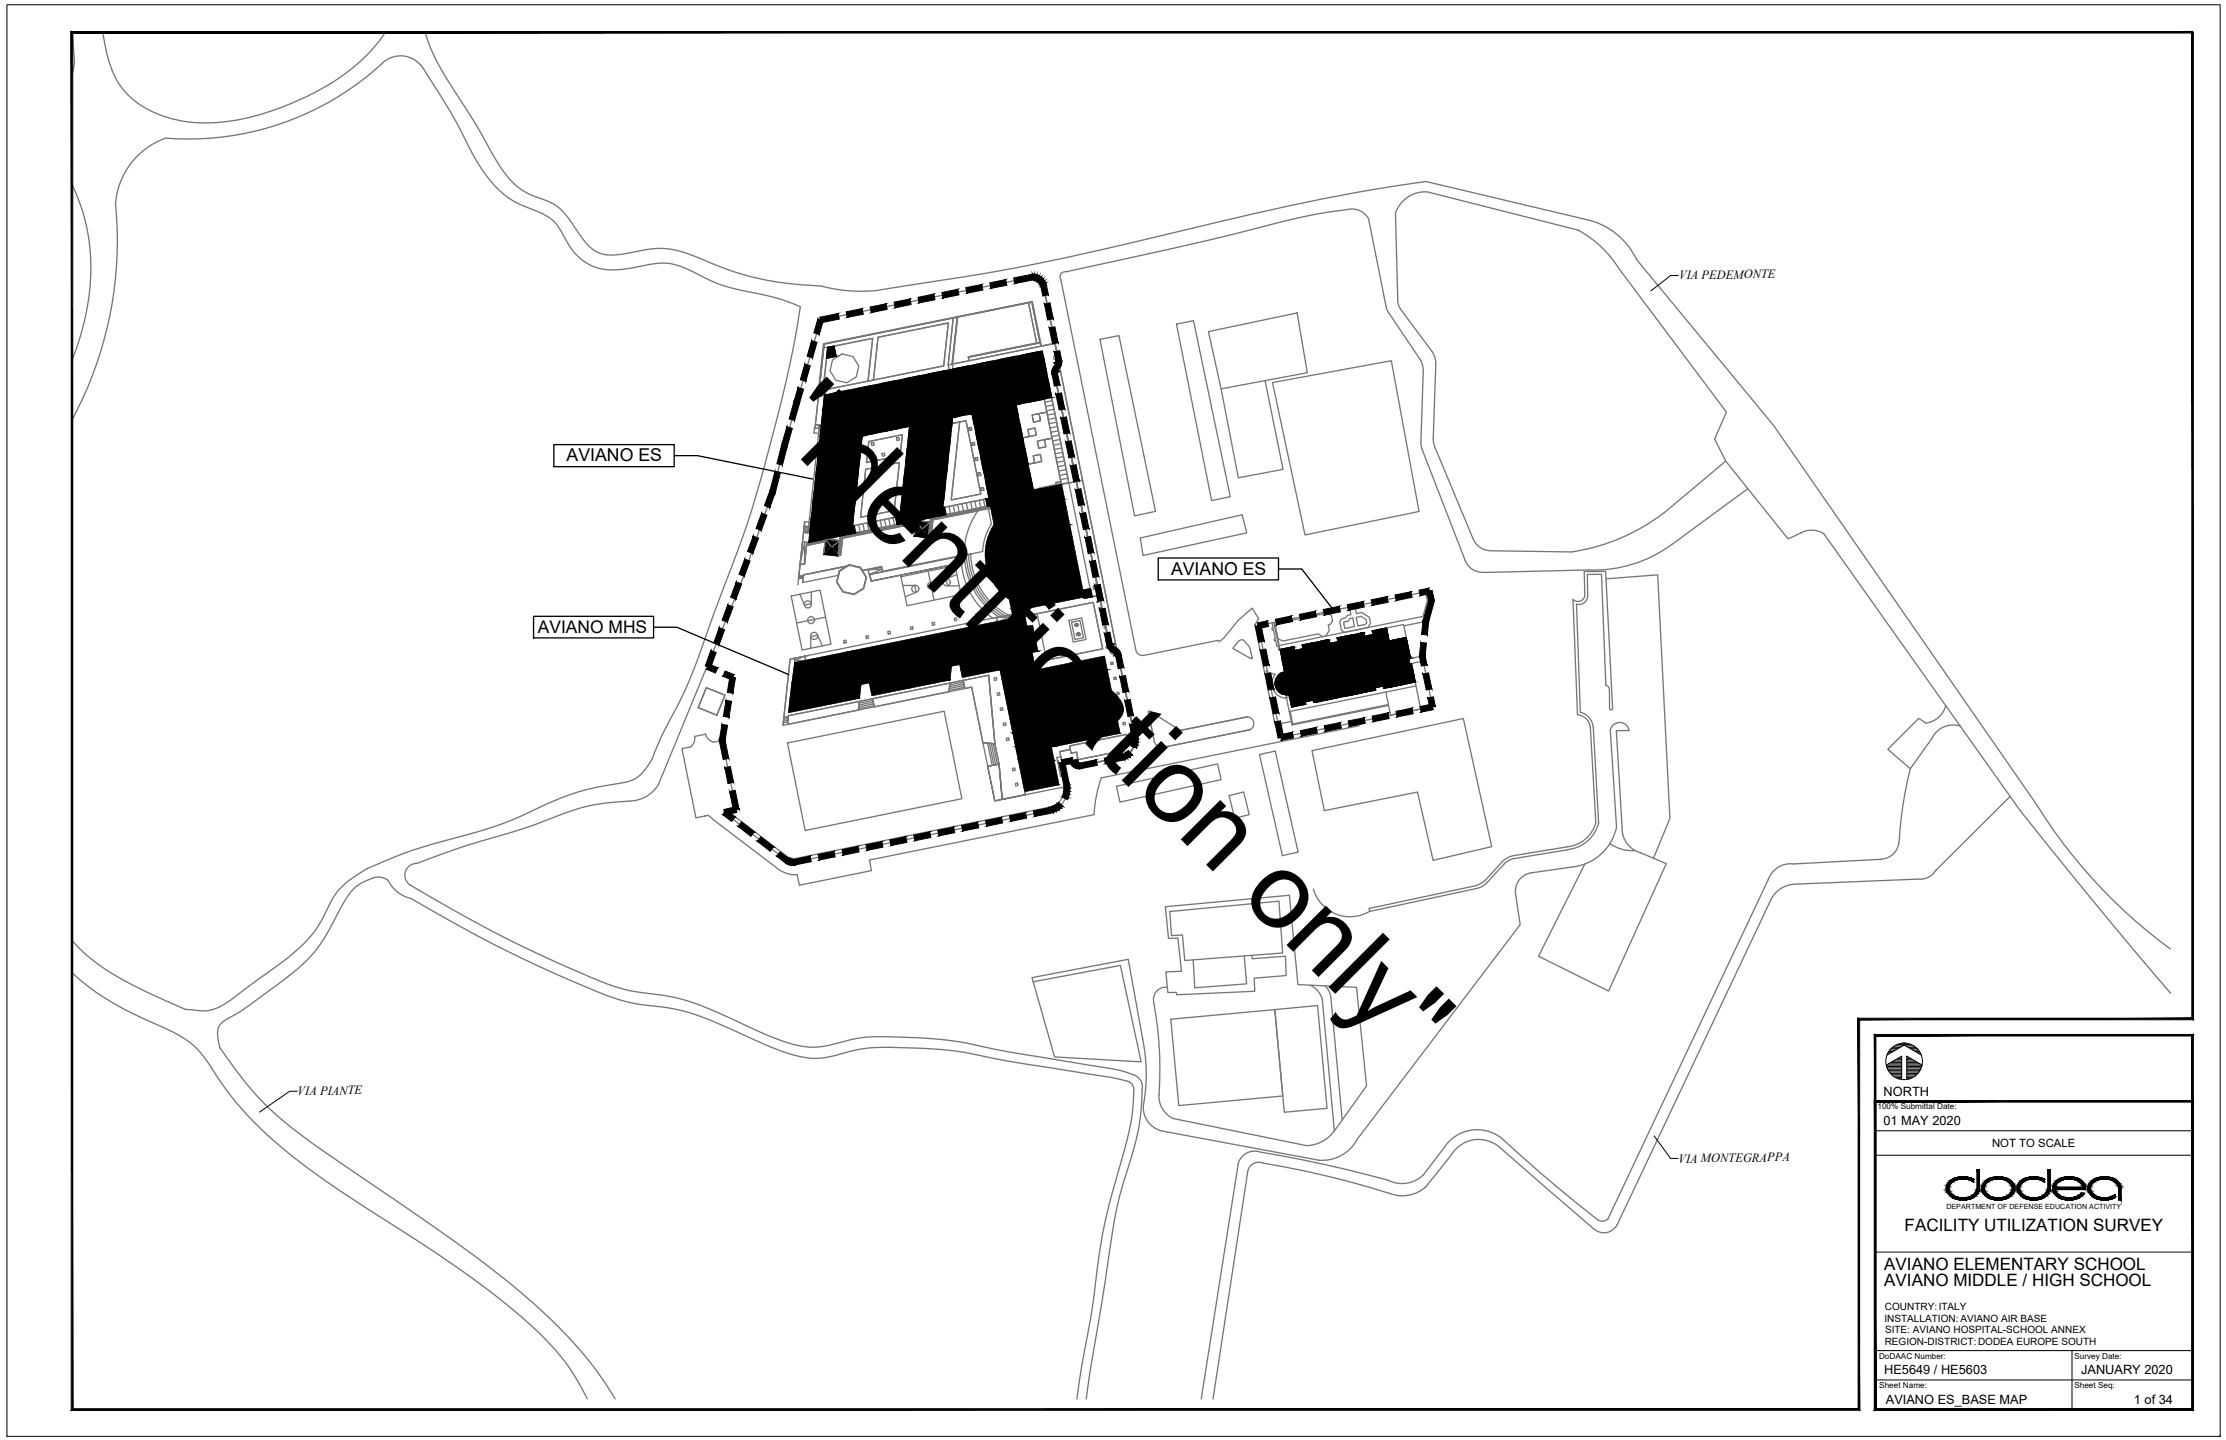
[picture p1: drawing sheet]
<svg xmlns="http://www.w3.org/2000/svg" width="432mm" height="279mm" viewBox="0 0 432 279" stroke-linecap="round" stroke-linejoin="round" font-family="sans-serif">
<defs><g id="words">
<text font-size="20.8" x="149.1" y="82.9" transform="rotate(45 149.1 82.9)">&quot;identification only&quot;</text>
<g font-size="3.4">
<text x="109.9" y="89.5">AVIANO ES</text>
<text x="227.2" y="111.5">AVIANO ES</text>
<text x="104.3" y="122.9">AVIANO MHS</text>
</g>
<g font-size="3.3">
<text x="369.5" y="238.9">FACILITY UTILIZATION SURVEY</text>
<text x="365.5" y="246.4">AVIANO ELEMENTARY SCHOOL</text>
<text x="365.5" y="249.6">AVIANO MIDDLE / HIGH SCHOOL</text>
</g>
<g font-size="2.5">
<text x="365.4" y="212.6">NORTH</text>
<text x="365.3" y="218.3">01 MAY 2020</text>
<text x="365.5" y="266.6">HE5649 / HE5603</text>
<text x="403.7" y="266.6">JANUARY 2020</text>
<text x="365.8" y="272.3">AVIANO ES_BASE MAP</text>
<text x="413.9" y="272.3">1 of 34</text>
</g>
<g font-size="2.4">
<text x="325.7" y="54.2" transform="rotate(-1 325.7 54.2)">VIA PEDEMONTE</text>
<text x="57.7" y="212.5" transform="rotate(-1 57.7 212.5)">VIA PIANTE</text>
<text x="325.6" y="225.6" transform="rotate(-1 325.6 225.6)">VIA MONTEGRAPPA</text>
</g>
<text font-size="2.2" x="386.4" y="222.5">NOT TO SCALE</text>
<g font-size="1.9">
<text x="365.6" y="256.4">INSTALLATION: AVIANO AIR BASE</text>
<text x="365.6" y="254.2">COUNTRY:ITALY</text>
<text x="365.6" y="260.9">REGION-DISTRICT:DODEA EUROPE SOUTH</text>
<text x="365.7" y="258.6">SITE: AVIANO HOSPITAL-SCHOOL ANNEX</text>
</g>
<g font-size="1.6">
<text x="364.2" y="215.3">100% Submittal Date:</text>
<text x="364.5" y="263.6">DoDAAC Number:</text>
<text x="402.4" y="263.6">Survey Date:</text>
<text x="364.5" y="269.3">Sheet Name:</text>
<text x="402.4" y="269.3">Sheet Seq:</text>
</g>
<text font-size="1.4" x="377.6" y="234.6">DEPARTMENT OF DEFENSE EDUCATION ACTIVITY</text>
</g></defs>
<!-- layer: C-ROAD -->
<g fill="none" stroke="#757575" stroke-width=".25">
<path d="M14 6.3l.2 2.7a9 9 0 0 1-.2 5.2M20 6.3a22.2 22.2 0 0 0 4 11.2 20 20 0 0 0 13.8 6.3 39 39 0 0 0 17.4-3.2 43 43 0 0 0 17.2-11.3l2.4-3M74.2 12.2a5.2 5.2 0 0 1 7.9 1 120.2 120.2 0 0 1 9.5 16.5 23.5 23.5 0 0 0 8 9.3l2.1 1a16.1 16.1 0 0 1 5.5 2.7 12.4 12.4 0 0 1 2.6 3.9 10 10 0 0 0 11 5.7l.8-.2a37.6 37.6 0 0 1 7.3-1.1 14.9 14.9 0 0 1 6.8 2.4 30.9 30.9 0 0 0 11.2 3.6 35.2 35.2 0 0 1 8.4 2.5 297.2 297.2 0 0 1-11.3 44.9l-5.1 13.6-2.9 8.2a90.5 90.5 0 0 1-7.2 15.8l-1.2 2.6a13 13 0 0 1-3.7 6.1 9 9 0 0 1-4.9 1.5 47.8 47.8 0 0 0-16 5.2 65.9 65.9 0 0 1-14.1 5 89.1 89.1 0 0 0-17.7 6.2 16 16 0 0 0-6.9 6.2 25.9 25.9 0 0 1-5.1 8 55.4 55.4 0 0 1-9 7.1l-2.3 1.8a22 22 0 0 1-6.6 4.2l-1.7 .2-3.6-.3a88.1 88.1 0 0 1-16.5-8.4 26.6 26.6 0 0 1-5.5-5M74.2 12.2a55.6 55.6 0 0 1-42.1 14.6 14.7 14.7 0 0 0-9.7 12.6M82.5 6.3a35.9 35.9 0 0 0 4.7 9.9 174.9 174.9 0 0 1 9.4 15.5 14.2 14.2 0 0 0 9.2 7.1 9.5 9.5 0 0 1 5 4.2 19.9 19.9 0 0 0 4.4 5.6 6.7 6.7 0 0 0 5.2 .8 42.6 42.6 0 0 1 7.7-1.2 19.8 19.8 0 0 1 7.8 2 57.6 57.6 0 0 0 23.4 5.3 29.4 29.4 0 0 0 13.9 .4 459.9 459.9 0 0 0 50.1-9.7l13.2-3.2a395.4 395.4 0 0 1 40.1-7.8l31.1 7.4M14 35.9a39.2 39.2 0 0 1 2.1 27.6l-.8 2.7-1.3 3.6M22.4 39.5a72.9 72.9 0 0 1-8.4 41.9M277.1 37.3a6 6 0 0 0-6.4 4.2M277.1 37.3l28.9 7.3a21.3 21.3 0 0 1 8.1 7.6M199.5 58.8l.6-.2 1.6 7.8-.6 .2zM202.5 55.5l2.9 14.5-.2 .9M206.8 52.7a.96 .96 0 0 0-1 .5 .96 .96 0 0 0 0 1l14.5 71.9"/>
<path d="M261.4 40.6a3.8 3.8 0 0 1 4 1.8M261.4 40.7a91.1 91.1 0 0 0-13.7 2.6l-13.6 3.4-27.3 6M265.5 42.4l3.5 17.7 6.5 9.6M270.7 41.5l.4 16.6 .3 1.3 .4 .8M307.6 42.6a14.1 14.1 0 0 1 9.9 7.8M314.1 52.2l20.8 27.8-2.3 5.2 2.2 4.3 12.1 15.1 2.5-1.2a4.3 4.3 0 0 1 4.4 .2l38 53.6 5.8 7.2a1123.6 1123.6 0 0 0 23.4 28.3M317.5 50.4l26.5 32.1 51 73.6a100.1 100.1 0 0 0 26 28M158.8 76.9l1.2-.2-.7 5.8-1.1-.1zM159.9 66.8l-1.1 10.1 1.2-.2M159.9 66.8l-1.8 16.4M159.9 66.8l25-5.1-1 9.1 .2 1-24.1 4.9 .1-1.1 23-4.6 .9-8.3-13.7 2.7-.9 8.3-1 .2 .9-8.2-8.7 1.7-.9 8.3 .4-.1-.1 1.1-1.2 .2zM160 76.7l-1.3 .2"/>
<path d="M161.8 67.2l7.5-1.5-.9 8.2-8.7 1.8 .6-6.2 1.9-.4zM170.3 65.4l13.7-2.7-.9 8.3-13.7 2.7zM184.9 61.7l.8-.2-1 9.2-.8 .1zM185.7 61.5l-25.8 5.3M185.7 61.5l-1 9.1 .2 1M185.8 61.5h.1M185.8 61.5l13.7-2.7 1.6 7.8-13.3 2.6 .2 .8-3.2 .6zM187.8 69.2l13.9-2.8-1.6-7.8-14.3 2.9-1 9.1M187.8 69.3l14-2.8 .1 .7 2.7-.6-2.6 .6-1.7-8.7-40.6 8.2-1.1 10.2 1.4-.2-2.9 26.7-1.2-.1-.9 8.5M187.8 69.4l14-2.9 .1 .7-13.9 2.8zM197.1 78.5l5.5-1.1 .5 2.6-2.9 .5 .3 1.4 1.3-.3-.2-1.3 1.5-.3 1 5-2.9 .6 .3 1.4 1.4-.3-.3-1.4 1.5-.3 1.7 8.4-1 .2 .1 .4-3.3 .7v.2l-1.2 .2-1-5 2.7-.6-.3-1.3-1.4 .2 .3 1.4-1.3 .3-1-5.1 2.6-.6-.2-1.3-1.4 .2 .3 1.4-1.3 .3zM201.8 66.5l-1.6-7.9-40.4 8.1-1.1 10.2 1.7-.3"/>
<path d="M202.6 77.4l1.4-.3 7.5 37.2-1.5 .2zM204.1 77.8l-1.4 .2M204.3 78.6l-1.5 .3M204.4 79.4l-1.4 .3M204.6 72.5l4.2 20.9 1.2-.2M204.6 72.5l10.6 52.6M204.7 71.5l-.2 .5v.5M204.8 71.5l-.2 .5v.5M205.1 70.9l-.4 .6M205.2 70.9l.2-.5 11.4 56.3M205.2 70.9l-.4 .7M205.3 70l-.2 .9"/>
<path d="M213.4 65.8l3.7-.7 7 34.1-4 .9zM228.2 62.9l3.3-.7 7.1 34.2-3.6 .7zM234.4 64.3l17.2-3.6 2 11.6-16.7 3.2zM245.4 73.9l3.5 17.2-8.7 1.6-3.3-17.2M246.8 74.2l23.1-4.2 5.4 29.2-22.2 4.6zM271.9 60.2l5.9 8M275.5 69.7l.4 .8 .2 1.4M276.1 71.9l-.5 13.9 .3 1.4M277.8 68.2l.5 .9 .2 1.4M278.5 70.5l-.4 15.4 7.7 18.7a3.7 3.7 0 0 0 3.3 2.2M158 83.2l.1-.2 .8 .1-.1 1-.9-.1zM158.2 82.4l.8 .1-.1 .6-.8-.1z"/>
<path d="M159 82.5l-2.3 20.9M167.9 91.1l6.6-1.4-1 9.4-6.6 1.3zM168.5 85.7l6.5-1.4-.4 4.1-6.5 1.3zM169 86l.5-.1 .1 .5-.5 .1zM171.1 88l.5-.1 .1 .5-.5 .1zM173.9 85l.5-.1 .1 .5-.5 .1zM183.2 98.4l8-1.6 .3 1.4-8 1.7zM183.3 98.4l.3 1.4M184.1 98.2l.3 1.5M184.8 81l3.7-.7 3.4 16.4-9 1.8 1.8-16.3 1.5-.3-1.7 15.1 5.8-1.1-.3-1.2h.3l.1 .5 .5-.1-.2-.5-.7 .1-.5-2.8 .2-.1 .1 .5 .5-.1-.1-.5-.7 .2-.6-3h.2l.1 .5 .5-.1-.1-.5-.7 .1-.6-2.9 .2-.1 .1 .5 .5-.1-.1-.5-.7 .2-.6-2.9 .2-.1 .1 .5 .5-.1-.1-.5-.7 .2-.3-1.5-2.7 .6zM184.9 98.1l.3 1.4M185.8 97.9l.2 1.4"/>
<path d="M186.2 81.9l1.2-.3 2.9 14.3-5.8 1.1zM186.6 97.7l.3 1.5M187.4 97.6l.3 1.4M187.9 83l.5-.1 .1 .5-.5 .1zM188.3 97.4l.3 1.4M188.5 85.9l.5-.1 .1 .5-.5 .1zM189.1 88.9l.5-.1 .1 .5-.5 .1zM189.1 97.2l.3 1.5M189.7 91.8l.5-.1 .1 .5-.5 .1zM189.9 97.1l.3 1.4M190.3 94.7l.4-.1 .2 .5-.5 .1zM190.8 96.9l.3 1.4"/>
<path d="M191.7 98.7l.5-.1 .7 3.2-.7-3.2-.5 .1 .6 3M191.9 96.7l-.7 .1 .3 1.4 .6-.1 .8 3.7a10.4 10.4 0 0 0 2.9 14.4M192.2 98.2l-11.6 2.4-.4 3.5M192.2 98.4l-11.5 2.3-.3 3.4M192.2 98.5l-11.3 2.3-.4 3.3M199.4 83.3l1.4-.2 .2 1.3-1.3 .3zM200.4 94.9v.2l5.5-1.1 4.1 20.5 1.5-.3 .4 1.6-1.6 .3-.1-.3-11.7 2.4 .7 3.4 1.1-.2 1 4.9-1.1 .3 .7 3.5 13.3-2.7 3 14.8-13.3 2.7 1.5 7.3-6.6 1.3-4.8-23.6-7.3 1.5-.5-2.5-1.7 .3-.2 2.7-15.1 3-.5-2.5-1.7 .4-.3 2.6-13.7 2.8 1.2-9.6 42.4-8.6-.8-3.8M200.4 88.4l1.4-.2 .3 1.3-1.4 .3zM201.2 85.6l1.4-.3 .3 1.4-1.4 .3zM204.6 80.3l-1.4 .2M204.8 81.1l-1.5 .3M204.8 93.6l1-.2 .1 .6-1 .2z"/>
<path d="M204.9 81.9l-1.4 .3M205.1 82.8l-1.4 .3M205.3 83.6l-1.5 .3M205.4 84.4l-1.4 .3M205.6 85.3l-1.4 .2M205.8 86.1l-1.4 .3M205.9 93.8l-1 .2M205.9 94l-5.3 1.8 5.5-.5-5.4 1.1-.3-1.3M205.9 94l2.9-.6 3.9 19.8-.6 .6 .1 .5 .8 .2 .2 1-1.3 .3-.4-1.6-1.5 .3zM205.9 86.9l-1.4 .3M206.1 87.8l-1.4 .2M206.3 88.6l-1.4 .3"/>
<path d="M206.5 89.4l-1.5 .3M206.6 90.3l-1.4 .3M206.8 91.1l-1.4 .3M207 91.9l-1.5 .3M207.1 92.8l-1.4 .3M207.3 93.6l-1.4 .3M275.9 87.2l8.3 21.5a3.6 3.6 0 0 0 3.5 2.4l20.4-.5a25.5 25.5 0 0 0 16.2-5M334.8 89.5l-12 10a38.6 38.6 0 0 1-18 7.6l-15.7-.2M339 94.8l-14.7 10.8M153.5 115.6l5.6-1.1 2.1 10.5-5.6 1.1zM155 111.8l.9-.2-.1 .5-.9 .2zM155.7 105.1l.8 .1-.4 4.3-.9-.1z"/>
<path d="M155.8 111.9l-.9 .2M155.8 112l-.9 .2M155.8 111.8l-.9 .2M155.9 111.5v.1M155.9 111.5l-.2 1.5M155.9 111.5l8.4-1.7-1.5 1-.2 .8-6.9 1.4zM155.9 103.2l.8 .1M155.9 103.1l.9 .1M155.9 102.8l.9 .1M155.9 102.6l.9 .1M156 102.3l.8 .1M156 102.1l.9 .1-.2 1.2-.8-.1z"/>
<path d="M156.1 101.2l.8 .1v.9l-.9-.1zM156.1 101.2l-1.3 12.3M156.5 105.2l-.4 4.3v-4.4l-.9 4.3M156.5 105.3l3.6-.7v.5l-3.6 .7zM157.4 114.8v2.3l-1.4 .3-.8-2.1M159.8 107.5v.1M160.1 105l-3.6 .7M160.1 104.9l-3.6 .7M160.1 104.7l-3.6 .7M160.1 104.6l2.9-.6-.4 3.9-2.8-.3 .3-3 2.8 .3-3.1 2.7M160.1 104.6l2.5 3.3M160.1 119.8l-5.6 1.1"/>
<path d="M160.8 106.7l-.1 .9M161.6 106.7l-.1 1M161.6 104.3v.4M162.4 107.6v.2M163 104l14.6-3v.6l-14.2 2.8-.3 3.3-.5-.1zM164 109.9l-8.1 1.6M165.6 102l8.2-1.7 .2 1.5-8.1 1.6zM165.7 102l.3 1.4M166.6 101.8l.2 1.4M167.4 101.6l.3 1.5M168.2 101.5l.3 1.4M168.4 110.5l2.6-.5 .2 .9-2.6 .6-.2-1 2.7-.1-2.5 1.1"/>
<path d="M168.7 111.5l.3 1.2 17.5-3.5-17.5 3.5zM169.1 101.3l.2 1.4M169.9 101.1l.3 1.4M170.7 101l.3 1.4M171 110l-3.7 .8M171.6 100.8l.3 1.4M172.4 100.6l.3 1.4M173.2 100.4l.3 1.5M174.6 100.2l-9.2 1.8M174.8 111.9l10.5-2.2 1.1 5.7-10.4 2.1zM175.1 113.6h2.3l.3 1.3-2.1 .9M177.4 103.9v.1"/>
<path d="M177.6 101.4l-14.3 2.9-.3 3.4M177.6 101.3l-14.4 2.9-.4 3.5M177.6 101l2.9-.6-.4 3.9-2.8-.3zM177.6 101l2.8 .3-3.1 2.7M177.6 101l2.5 3.3M177.6 101.2l-14.5 2.9-.4 3.5M178.3 103.1l-.1 1M179.2 100.7l-.1 .5M179.2 103.1l-.1 1.1M180 104.1l-.1 .2M180 110.8l1.2 5.6M180.5 100.4l11.6-2.3 .1 .5-11.2 2.3-.4 3.3-.5-.1z"/>
<path d="M185.1 119.9h.4l.1 .4-.4 .1zM185.6 111.5l-2.1 .8 .3 1.4h2.3M186.5 109.2v-1.4a14.4 14.4 0 0 0 6.1 12.1l3.8-.7-.6-3M187 107.6a14.5 14.5 0 0 1 2.7-8.5l-8.7 1.8-.4 3.3-.5-.1v.2l-2.8-.3 .3-2.4-14.2 2.8-.3 3.3-.5-.1v.3l-2.8-.3 .3-2.5-3.6 .7v-.5l-.4 4.2-.9-.1-.2 2.4 .9-.2v-.1l8.4-1.7 .4-.2 2.2 .5 .4 .6 3.7-.8 .2 .9 15.8-3.2M187.1 107.7a14.7 14.7 0 0 0 6.7 12M187.5 107.6a14.3 14.3 0 0 0 6.8 12M187.9 107.6a13.9 13.9 0 0 0 7.1 11.9M188.3 107.5a13.5 13.5 0 0 0 7.3 11.9M188.4 107.5l-19.7 4 .3 1.2M189.3 119.1l.5-.1 .1 .5-.5 .1zM190.6 107l-21.9 4.5M192.3 101.7a10.9 10.9 0 0 0-1.7 5.3"/>
<path d="M193.3 119.8l2.6-.5 .2 .8-2.6 .5zM195.9 119.3l-2.6 .5 2.7-.1-2.5 .9M195.9 119.3l.5-.1 .2 .8-.5 .1zM198.7 119.6l2.5-.5 1.8 9-2.4 .5-.4-2 1.1-.3-1-4.9-1.1 .2zM211.9 115.8l-1.6 .3-.1-.3-11.7 2.4 .2 1.4 13.4-2.7 1.8 9-13.3 2.7 .3 1.5 13.3-2.7 3 14.8-13.3 2.7 1.5 7.3-6.6 1.3 .1 .7M212.1 113.8l.7-.6 .3 1.3-.9-.2zM212.8 113.2l-.7 .6 .8-.2-.8 .4 .9 .1-.8 .2 .9 .2M221.2 104.4l19.8-4.5 .8 3.5-20.1 4.4zM261.8 117.8l1-.2 .3 1.5 1.1-.3 1.4 1 .3 1.1-.6 .9-4.5 .9-.6-.4-.3-1.7 .4-.5 .7-.2 .4-.5 .7-.1zM263.1 119.8l.9-.2 1 .6 .1 .6-.2 .4-1.5 .2zM276.5 114.8l.4 1.8-.9 3-28.3 5.7-.2-1h-.3v-.3l.2-.1-.4-1.7h-.2v-.3l.2-.1-.2-.9M308 115.7a1.68 1.68 0 0 1-2.2 1.5l.7 21"/>
<path d="M308 115.7l-.1-4.2 2.8-.1 .8 21.5a.9 .9 0 0 1 .7 1.1M311.5 112.3l10.1-.8 2.3 47.3-3.1 7.7M137 133.4l3.6 1.5-1.5 3.9-3.7-1.5zM152.1 139.2l.8-.2-.1 1.6-.9 .1zM152.8 139.7l-.8 .2M152.9 139.4l-.9 .2M152.9 138.9l13.8-2.8-.2 1.7-13.7 2.8zM153.3 127.9l.7-.2 .2 .9-1.2 9.6 13.7-2.8 .3-2.6 1.7-.4 .5 2.5 15.1-3 .2-2.7 1.7-.3 .5 2.5 7.3-1.5 4.9 24.3-4.5 .9-.6-6.9-.8-3.9-1.2-13.3-38.9 7.9v.1l-.8 .2zM154 127.7l2.1-.4 .2 .9-2.1 .4zM156.1 127.3l-2 .9h2.2M156.1 127.3l37.2-7.5 .2 .8-37.2 7.6zM156.9 127.2l-3.6 .7-1.4 12.8"/>
<path d="M159.5 125.3l-.9-2.1-1.3 .3v2.3M163.7 124.3l.4-.1 .1 .5-.5 .1zM166.7 136.1l-.2 1.7-13.7 2.8 .1-1.7M166.7 136.1l2.6-.5 .3 1.6-3.1 .6zM168 123.4l.4-.1 .1 .5-.4 .1zM169.3 135.6l15-3.1-.2 1.7-14.5 3zM169.3 135.9l-2.6 .5M169.4 136.2l-2.8 .6M169.5 136.6l-2.9 .6M169.5 136.9l-2.9 .6M172.2 122.5h.4l.2 .5h-.5zM176.6 121.7l.4-.1 .1 .5h-.4z"/>
<path d="M180.8 120.8l.4-.1 .1 .5-.4 .1zM184.3 132.5l-.2 1.7-14.5 3-.3-1.6M184.3 132.5l2.5-.5 .3 1.6-3 .6zM186.8 132l5-1 1.2 13.3-2.3-.2-2.2-10.8-1.4 .3zM186.9 132.3l-2.7 .6M187 132.7l-2.8 .5M187 133l-2.8 .6M187.1 133.3l-3 .7M191.8 131l1.2 13.3-2.3-.2-2.2-10.8-1.4 .3-.3-1.6M192.8 131.6l.5-.1 .1 .4-.5 .1zM193.4 134.5l.5-.1 .1 .4-.5 .1zM194 137.4l.5-.1 .1 .5-.5 .1z"/>
<path d="M207.3 120.4l2.5-.5 .9 4.2-2.5 .5zM207.8 120.7l1.7-.3 .7 3.3-1.7 .4zM215.1 125.1l.4 .7 .9 .6M215.2 125.1l.4 .6 .8 .6M215.2 125.1l-6.4-31.7 1.2-.2 6.8 33.5M215.4 128.5h.5l.1 .4h-.5zM215.5 125.7l-.1 .9M215.8 126l-.2 .8 .7-.5M215.9 125.9l-.5 .7 .4 .3M216 131.5l.5-.1v.4l-.4 .1zM216.3 126.2l-.5 .7M216.3 126.3l.5 .8"/>
<path d="M216.4 126.3l.4 .4M216.4 126.3l.3 .3 .2 .5M216.6 134.4l.5-.1v.4l-.4 .1zM216.6 126.5l-.8 .4M216.9 127.1l3.2 15.9M217 127.1l3.1 15.9a3.4 3.4 0 0 1-2.6 4l-7.9 1.6a1.28 1.28 0 0 1-1.6-1.1M217.2 137.3l.4-.1 .1 .4-.4 .1zM220.3 126.1a1.32 1.32 0 0 0 1.5 1.1M221.8 127.2l14.4-2.9 .4 .2 .8-.7 2.9-3.6 2.6-2.2 1.3 2.1-.8 1.1 3.9 19.4 3.2-.6M222.8 138.2l.2-.2 6 3.7 12.9-2.6-12.9 2.6M240.3 124.4l.3-.2h.5a4.1 4.1 0 0 1 1.8 3.5l-.3 .1-3.5-2zM241.9 139.1a1.3 1.3 0 0 1 1.3 1 1.3 1.3 0 0 1-.8 1.5"/>
<path d="M245.8 130l-.2 .3 .3 .1M245.9 130.4l1.5 .5M247.1 120.8l1.1 5.2M247.2 120.7l1.1 5.3M247.4 130.9a2.87 2.87 0 0 0-.4 3 2.87 2.87 0 0 0 2.6 1.6l.5 2.6M247.9 125.3l.2 .8M247.9 120.9l9.6-2 .8 .5 .2 1.1-.5 .7-.3 .1 .2 1.1-.8 1-.5 .1-.9-.5-6.9 1.4-.9-.5-.5-2.2zM249.5 134.8v.5M250.2 135.2l-.7 .1M260.7 120.7l.8-.2 .3-.4 .6-.2 .3 1.7-1.7 .3zM269 121.8l3.3-.6 .5 2.5M269.3 136.7l-18.5 3.8-.5-2.5"/>
<path d="M269.4 136.9l-18.8 3.8-.5-2.6M272.3 121.4l4.3-.8 1.1-4-.4-1.9-33.2 6.7 4.4 21.7 29.4-6-2-9.8-2.3 .5 .2-.4 .2 .3M274.5 132.3l1.1 5.3-5.9 1.1-.9-4.4M274.7 133.1l-24.6 5M276.1 128.3l-2.3 .4M306 138.7a2.78 2.78 0 0 1 2.5 2.5l1.1 18.4a6.4 6.4 0 0 1-5.6 4.7l-10.3 1.7M306.5 138.2a3.3 3.3 0 0 1 2.6 2.9l1 18.6M312.2 134v3.5l.3 .2 .3-.3-1.3-26.5h-4.2l.1 4.8a1.34 1.34 0 0 1-2.3 .6l.9 22.4M377.4 136.9a4.6 4.6 0 0 1-3.8 3.4M134.7 142.9l2.2-.5a2.11 2.11 0 0 0 1.5 1.6M134.8 142.9a2.16 2.16 0 0 1-.8 2l-1.7 .4 2.7 13.4 2.4-.5M137.4 158.2l.9 .8"/>
<path d="M138.4 144l1.7-.3 2.7 13.4-1.7 .3M140.5 157.5v.2l12.2 9.3M142.8 157.1l-2.3 .4M152.8 144.2l30.3-6.2 3.5 17-30.4 6.1zM152.8 140.1l-.9 .2M190.7 144.1l2.3 .2 .8 3.9-2.2 .5zM191.6 144.2l.9 4.3M191.6 148.7l2.2-.5 .6 6.9-.6-6.9-2.2 .5 1.4 6.7 5.9-1.2-5.9 1.2zM191.9 144.2l.9 4.3M192.3 144.3l.8 4.1M192.7 144.3l.8 4M194.6 140.3l.5-.1v.5l-.4 .1z"/>
<path d="M195.2 143.2l.4-.1 .1 .5-.4 .1zM196.4 149.1l.4-.1 .1 .5-.4 .1zM197 152l.4-.1 .1 .5-.4 .1zM203.5 156.6l-49.7 10.1-.7-.2-11.2-8.6-.2-.6M205 147l.8-.2 .3 1.7-.7 .2zM205.4 148.9l.8-.1 .3 1.7-.8 .2zM205.6 145.8l2-.4 .2 .7 1-.2 .3 1.4-3.1 .6zM206.3 152.7a3.4 3.4 0 0 1-2.8 3.9M206.3 152.7l-7.4 1.5-.1-.7 6.6-1.3-1.5-7.3 13.3-2.7-3-14.8-13.3 2.7-.3-1.5 13.3-2.7-1.8-9-13.4 2.7-.2-1.4 11.7-2.4 .1 .3 2.9-.6 2 9.6-10.7-52.6 4.3 20.9-1.5 .3-5.1-25.6-18.1 3.7-.2-1 20.7-4.2 .4 2.1-.6 .6 .1 .5 .8 .2-2.9-14.5a1.8 1.8 0 0 0-2.1-1.8l-41.1 8.4a997.7 997.7 0 0 0-9.3 33.3l-5.8 16.8-16.4 40a6.6 6.6 0 0 1-5.7 3.2 39.6 39.6 0 0 0-15.6 3.6 153.3 153.3 0 0 1-15.4 4.9l-10.2 3.6a2.26 2.26 0 0 0-2.2 1.6 2.26 2.26 0 0 0 .9 2.6 246.1 246.1 0 0 0 39.3 19.6 43.9 43.9 0 0 0 10.2 1.9 44.6 44.6 0 0 1 12.1 4.1 79.7 79.7 0 0 0 12.8 5.3 14.6 14.6 0 0 0 9.1-.3 26 26 0 0 1 9.2-1.1 78.8 78.8 0 0 1 20.6 2.4l22.9 3.8 2.2 .5 2.2 .7M207.4 145.5l-1.8 .3 1.3 6.6a4 4 0 0 1-3.3 4.9l-49.4 10a1.83 1.83 0 0 1-1.5-.3M208.1 147.5a1.2 1.2 0 0 0 1.4 1M213.6 150.9a25.3 25.3 0 0 0-1.4 7.2l-43.6 8.8 .5 2-14 2.9-.5-2.1a5.4 5.4 0 0 1-3.7-1.1l-12.6-9.6"/>
<path d="M216.6 152.6l19.6-4.4 .7 3.1-19.7 4.3zM217.5 146.9l-8 1.6M217.8 140.2l.4-.1 .1 .5h-.4zM218.7 143.5a1.92 1.92 0 0 1-1.5 2.3M218.7 143.5l-.2-1-11 2.2 .1 .7-2 .4M218.7 143.5l-.2-1-11 2.2 .3 1.4 1-.2 .3 1.5 8.1-1.6-9.1 1.7M220.1 143a3.3 3.3 0 0 1-2.6 3.9M223.7 143l-.9-4.8 1.1 5.7M238.4 154.4l2.9-.7 1 4.4-2.8 .7zM242.4 141.6l-16.8 3.4M242.4 141.6l-17.1 3.4a1.62 1.62 0 0 1-1.4-1.2M244.3 146.4l3.1-.7 4.4 19.6-3 .7z"/>
<path d="M254.5 145.6l29.4-6.2 5.5 24.9-11.4 2.6-3-13.2-18.1 3.6zM263.7 140.8l-50.1 10.1M310.1 159.7a6.9 6.9 0 0 1-6 5.1M370.6 149.2a75.1 75.1 0 0 0-2.2 14.1M373.6 140.3l-1.4-.9-6 6 4.4 3.8 4.3-6.1M380.2 140.9a4.5 4.5 0 0 0-5.3 2.2M389.9 154.5l-14.3 14.3M72.2 170.4a3.1 3.1 0 0 1 3.1 .4 6.7 6.7 0 0 0 4.5 3.6 246.5 246.5 0 0 0 39.6 19.3l4.3 1.1a47.6 47.6 0 0 1 11.1 2 179 179 0 0 1 14.6 6.3 21.9 21.9 0 0 0 9.3 2.3 34.4 34.4 0 0 0 7.2-1.6l2.2-.4a90.6 90.6 0 0 1 14.7 .3l2.2 .2a676.1 676.1 0 0 0 31.3 5.3l2.3 .6M72.2 170.4a8.6 8.6 0 0 0-5.4 4.5l-.7 1.3a41.6 41.6 0 0 1-5.2 8.6 44.2 44.2 0 0 1-8.9 7.5 44.8 44.8 0 0 1-7.8 5.3 3.2 3.2 0 0 0-1.9 4.1l.3 1.6a63.8 63.8 0 0 0 12.7 14.5l3.9 3 3.9 2.8a769.3 769.3 0 0 1 31.8 22.2 101.2 101.2 0 0 1 21.8 21.5l2.6 4.1M226.9 176.9l21.2-2 .7 10-19 1.5-.4-5-2.2 .1zM254.8 172.5a7.4 7.4 0 0 0 10.9 4.3M291.7 167.7l-3.6 3.9-1.2 .6-21.2 4.6-.1-.5 20.8-4.5"/>
<path d="M293.7 166l-.9 .2-1.2 .8-3.6 3.9-.6 .4-1 .5M293.8 166.6l-.9 .2-1.2 .9M294 173.5l.9 5.9-31.6 41.6M304.1 164.9l-10.3 1.7M312.3 163.7a7.4 7.4 0 0 0 4.9 1.3M318.2 165.5a4.9 4.9 0 0 1-3.5-4.9l-1.2-18.8 2.5-.1a1.85 1.85 0 0 0-1.8-1.5 1.85 1.85 0 0 0-1.8 1.5l1.2 18.8a9.8 9.8 0 0 1-8.6 7.7l-7.9 1.1a3.6 3.6 0 0 0-3.1 4.2M318.3 165.5l4.9 2.1-11.2 24.7-13.6-6.8 9-17.8M343 170.7l-31.1 65.8M347.9 167.6a4.5 4.5 0 0 0-4.9 3.1M365 166.7l-17.1 .9M368.4 163.3a3.6 3.6 0 0 1-3.5 3.4M371.9 170.6l-23.6 .9a5.4 5.4 0 0 0-4.8 3l-29.8 63.1a2.91 2.91 0 0 1-4.5 .9l-18.3-15.9"/>
<path d="M375.5 168.8a3.6 3.6 0 0 1-3.6 1.8M14 188.7l.1 .2a47.7 47.7 0 0 0 13.9 8.8l3.3 1.5a18.6 18.6 0 0 1 8.3 5.9 83.3 83.3 0 0 0 8.3 11.2 110.4 110.4 0 0 0 21.8 17.2 314.1 314.1 0 0 1 25.8 17.4 76.6 76.6 0 0 1 13.9 13.1 44.4 44.4 0 0 1 4.5 7.4M200.4 190.5l16.9-3.2 4.1 18.7-16.8-.9-4.4-15.4 18.7-3.6 2.8 15.6a33.1 33.1 0 0 1 .1 12.4M226.4 191.5a2.46 2.46 0 0 0-2.6 3 75 75 0 0 1 1 18.7 4.9 4.9 0 0 0 2.7 3.8M227.1 197.8l20.2-1.9 1.5 16.8-20.1 1.8zM241.4 185.5l.4 5.4-10 .8-.3-5.5M242.8 185.4l.1 .6 6.5-.5 .1 3.8-6.2 .5 .1 2.5-15.1 .7-.1-.5-1.7 .1-.3-4 3-.1-.7-6.5-1.8 .1-.6-6.2 24-2.2 1.7 17.3 11.3 .6 2 19.1-6.3 8.7M247.3 195.9l8.3-.8 1.8 19.9-8.3 .8zM254.1 191.2a4.1 4.1 0 0 1 2.4 2.6l2.3 25.6M257.1 191.3l.8 1.2 .2 .9 2.3 23.9M218.6 209.8a1.73 1.73 0 0 1 1.3 1.9 38.8 38.8 0 0 1-1.7 11.3 140 140 0 0 0-4.7 18.4l-1.2 9.4a150.1 150.1 0 0 1-2.3 13.1l-1.1 7.5M220.1 208.6a2.44 2.44 0 0 1 1.4 2.9 43.9 43.9 0 0 1-2.6 15 72.2 72.2 0 0 0-3.5 14.8l-4.7 30.1"/>
<path d="M221.8 214.1a4.7 4.7 0 0 0 3.5 5.3M225.3 219.4l30.6 5.7a7.7 7.7 0 0 0 7.4-4.1M227.5 217l26 5.3a6.8 6.8 0 0 0 5.3-2.9M240.2 226l-7.2 45.4M244.3 223.5a3.3 3.3 0 0 0-4.2 2.5M244.3 223.5a248 248 0 0 1 24.9 5.5M245 225.7a2.19 2.19 0 0 0-3 1.5l-6.7 44.2M245 225.7a178.1 178.1 0 0 1 24.5 5.8M276.1 228a5.9 5.9 0 0 1-6.9 1M276.5 230.3a6.7 6.7 0 0 1-7 1.2M280.2 222.5a7.7 7.7 0 0 1 11.1-1.6 244.6 244.6 0 0 0 19 16 1.51 1.51 0 0 0 1.6-.4M280.2 222.5l-4.1 5.5"/>
<path d="M290.9 222.6a6.2 6.2 0 0 0-9.3 1.4l-5.1 6.3"/>
<circle cx="163.8" cy="71.5" r="2.83"/>
<circle cx="156.7" cy="117.3" r=".69"/>
<circle cx="165.2" cy="112.5" r="2.83"/>
<circle cx="165.2" cy="112.5" r="2.94"/>
<circle cx="177.5" cy="114.2" r=".69"/>
<circle cx="180.6" cy="113.6" r=".67"/>
<circle cx="183.6" cy="113" r=".69"/>
<circle cx="212.9" cy="116.8" r=".14"/>
<circle cx="213.3" cy="118" r=".14"/>
<circle cx="213.7" cy="119.2" r=".14"/>
<circle cx="157.3" cy="120.3" r=".67"/>
<circle cx="157.9" cy="123.4" r=".69"/>
<circle cx="208.8" cy="121.2" r=".26"/>
<circle cx="209.2" cy="123.1" r=".26"/>
<circle cx="214" cy="120.5" r=".14"/>
<circle cx="214.3" cy="121.8" r=".14"/>
<circle cx="214.5" cy="123" r=".14"/>
<circle cx="214.6" cy="124.3" r=".14"/>
<circle cx="214.7" cy="125.6" r=".14"/>
</g>
<!-- layer: A-BLDG-OTLN -->
<path d="M200.2 80.5l1.4-.2 .2 1.3-1.3 .3zM200.4 94.9l-8.5 1.8M174.6 100.2l1.9-17.5-9.2 1.9-1.9 17.4M244.1 123l.3 .2M244.3 122.4l-.2 .3 .2 .1M244.3 122.8l-.2 .2M248.3 126l2.7-.5 .1 .7 1.7-.3-.2-.7 5.2-1.1 .1 .7 1.7-.3-.2-.7 5.2-1.1 .1 .8 1.7-.4-.3-.7 2.9-.6 .5 2.6 3.3-.7 .8 4.1h-.4l.2 1 .4-.1 .7 3.6-6.1 1.3-.1-.5-1.5 .3 .1 .5-12.1 2.4-.1-.5-1.5 .4 .1 .4-2.7 .6-.5-2.4a2.24 2.24 0 0 1-2.7-1.8 2.24 2.24 0 0 1 1.8-2.6zM269 121.8l.5 2.6 3.3-.7M273.6 127.8h-.4l.2 1 .4-.1M277 137.3l.3 .2v-.3l.2 .3M277.7 137.2l-.2 .3" fill="none" stroke="#000" stroke-width=".19"/>
<g fill="#000" stroke="#000" stroke-width=".19">
<path d="M160.6 67.4h1.2l.4 1.7zM160.6 67.4l1.2-.2v.2zM160 76.7l42.2-8.6 1.7 8.6zM182.9 98.5h.3zM191.5 98.1h.6l-.6 .1zM191.5 94.9h8.9l-3 .7zM199.6 95.1l.8-.2v.2zM201.3 94.9l4.6-.9 .2 .9zM157 103.5h8.2l-3.6 .8zM165.4 102h.2zM177.3 104h2.6l.2 .3zM177.3 104l1.6-1.3 1 1.3z"/>
<path d="M177.3 104l2.8 .3zM210.2 115.8h1.6l-1.5 .3zM210.5 114.4l1-.2 .1 .2zM153.3 135.2h13.4v.2zM154.2 128.6h46.4zM168.7 132.8h11.2l-3.2 .6zM186.5 130.1h6.7l-6.5 1.3zM199.2 121.6l1.1-.2v.2zM208.3 128.6l5.9-1.2 .2 1.2zM249.2 134.8h.7zM250.4 136.2h2.8l.1 .4zM250.3 125.6l.7-.1 .1 .1z"/>
<path d="M254.7 135.8h2.5l-1.5 .4zM257.1 124.2l.7-.1v.1zM263.9 122.9l.7-.2v.2zM268.3 133.2h1.9l-.9 .2zM266.1 122.4l2.9-.6 .1 .6zM272.4 123.8h.4zM273.4 128.8h.4zM197.6 147.5h6.8l1 4.7z"/>
<path d="M160.6 67.4l-.2 1.7h1.8zM160.4 69.1h1.8l-1.9 .4z"/>
<path d="M159.8 78.5l37.6 1.8-.3-1.8zM159.8 78.5l37.6 1.8h-37.8z"/>
<path d="M160 76.7l44 .4-.1-.4zM160 76.7l44 .4h-44.1z"/>
<path d="M159.9 77.1l37.2 1.4 6.9-1.4zM159.9 77.1l37.2 1.4h-37.3z"/>
<path d="M159.1 84.6l6.3 17.4 1.9-17.4zM159.1 84.6l6.3 17.4h-8.2z"/>
<path d="M159.3 82.7l8 1.9 9.2-1.9zM159.3 82.7l8 1.9h-8.2z"/>
<path d="M174.8 98.4l8.1 .1zM174.8 98.4l8.1 .1z"/>
<path d="M174.7 98.5l8.8 1.4-.3-1.4zM174.7 98.5l8.8 1.4h-8.9z"/>
<path d="M174.6 99.9l8.1 .1 .8-.1zM174.6 99.9l8.1 .1h-8.1z"/>
<path d="M176.5 82.7l6.4 15.7 1.7-15.7zM176.5 82.7l6.4 15.7h-8.1z"/>
<path d="M159.5 81l25.1 1.7 .2-1.7zM159.5 81l25.1 1.7h-25.3z"/>
<path d="M159.6 80.3l25.2 .7 3.7-.7zM159.6 80.3l25.2 .7h-25.3z"/>
<path d="M191.5 94.9l.1 .7h5.8zM191.6 95.6h5.8l-5.5 1.1z"/>
<path d="M188.5 80.3l11.7 13.8-2.8-13.8zM188.5 80.3l11.7 13.8h-8.9z"/>
<path d="M191.3 94.1l9.1 .8-.2-.8zM191.3 94.1l9.1 .8h-8.9z"/>
<path d="M199.6 95.1l1.1 1.3-.3-1.3zM193.4 96.4l6.2-1.3 1.1 1.3z"/>
<path d="M201.3 94.9l4.8 .2v-.2zM200.4 95.1l.9-.2 4.8 .2z"/>
<path d="M199.6 95.1l6.8 1.7-.3-1.7zM191.2 96.8l8.4-1.7 6.8 1.7z"/>
<path d="M206.1 95.3l.2 1.1zM200.7 96.4l5.4-1.1 .2 1.1z"/>
<path d="M193.4 96.4l13 .3-.1-.3zM191.9 96.7l1.5-.3 13 .3z"/>
<path d="M191.9 96.7l14.5 .1v-.1zM191.2 96.8l.7-.1 14.5 .1z"/>
<path d="M191.2 96.8l15.5 1.3-.3-1.3zM191.2 96.8l15.5 1.3h-15.2z"/>
<path d="M191.2 96.8l15.5 1.3-.3-1.3zM191.2 96.8l15.5 1.3h-15.2z"/>
<path d="M192.1 98.1l15.3 3.7-.7-3.7zM192.1 98.1l15.3 3.7h-14.5z"/>
<path d="M192.1 98.1l14.6 .1v-.1zM192.1 98.1l14.6 .1h-14.5z"/>
<path d="M192.2 98.2l15.2 3.6-.7-3.6zM192.2 98.2l15.2 3.6h-14.5z"/>
<path d="M157 103.5v.8h4.6zM157 104.3h4.6l-4.7 .9z"/>
<path d="M160.1 104.6l2.8 .3h-2.6zM160.3 104.9l1 1.3 1.6-1.3z"/>
<path d="M160.1 104.6l1.2 1.6h-1.4zM159.9 106.2l-.1 1.4 1.5-1.4z"/>
<path d="M159.8 107.6l1.5-1.4 1 1.4zM159.8 107.6l2.8 .3-.3-.3z"/>
<path d="M161.3 106.2l1.6-1.3-.2 1.3zM161.3 106.2l1.3 1.7 .1-1.7z"/>
<path d="M157.2 102h8.2zM157.2 102h8.2z"/>
<path d="M157.2 102l8.7 1.4-.3-1.4zM157.2 102l8.7 1.4h-8.8z"/>
<path d="M157.1 103.4l8.1 .1 .7-.1zM157.1 103.4l8.1 .1h-8.2zM157 103.5h8.2zM157 103.5h8.2z"/>
<path d="M174 101.7h.4zM174 101.7h.4z"/>
<path d="M177.6 101l2.8 .3h-2.5zM177.9 101.3l1 1.4 1.5-1.4z"/>
<path d="M177.6 101l1.3 1.7h-1.4zM177.5 102.7l-.2 1.3 1.6-1.3z"/>
<path d="M178.9 102.7l1.5-1.4-.1 1.4zM178.9 102.7l1.2 1.6 .2-1.6z"/>
<path d="M173.8 100.3l.6 1.4 6.7-1.4zM173.8 100.3l.6 1.4h-.4zM174 101.7h.4z"/>
<path d="M174.6 100.2l6.5 .1 .8-.1zM173.8 100.3l.8-.1 6.5 .1z"/>
<path d="M174.6 100l7.3 .2 .8-.2zM174.6 100l7.3 .2h-7.3z"/>
<path d="M196.2 118.2l2.5 1-.2-1zM196.2 118.2l2.5 1h-2.3z"/>
<path d="M196.2 118.2l2.5 1.4-.2-1.4zM196.2 118.2l2.5 1.4h-2.2z"/>
<path d="M196.4 119.2l2.3 .4v-.4zM196.4 119.2l2.3 .4h-2.2z"/>
<path d="M196.5 119.6l2.3 .4-.1-.4zM196.5 119.6l2.3 .4h-2.2z"/>
<path d="M196.5 119.6l2.3 .4-.1-.4zM196.5 119.6l2.3 .4h-2.2z"/>
<path d="M192.9 101.8l14.7 .8-.2-.8zM192.9 101.8l14.7 .8h-15.2z"/>
<path d="M192.9 101.8l14.7 .8-.2-.8zM192.9 101.8l14.7 .8h-15.2z"/>
<path d="M192.4 102.6l15.3 .8-.1-.8zM192.4 102.6l15.3 .8h-15.7z"/>
<path d="M192.4 102.6l15.3 .8-.1-.8zM192.4 102.6l15.3 .8h-15.7z"/>
<path d="M192 103.4l15.9 .8-.2-.8zM192 103.4l15.9 .8h-16.2z"/>
<path d="M192 103.4l15.9 .8-.2-.8zM192 103.4l15.9 .8h-16.2z"/>
<path d="M191.7 104.2l16.4 .9-.2-.9zM191.7 104.2l16.4 .9h-16.7z"/>
<path d="M191.7 104.2l16.4 .9-.2-.9zM191.7 104.2l16.4 .9h-16.7z"/>
<path d="M195.8 116.2l2.7 2 9.5-2zM195.8 116.2l2.7 2h-2.3z"/>
<path d="M195.8 116.2l2.7 2 9.5-2zM195.8 116.2l2.7 2h-2.3z"/>
<path d="M191.4 105.1l16.9 .9-.2-.9zM191.4 105.1l16.9 .9h-17z"/>
<path d="M191.4 105.1l16.9 .9-.2-.9zM191.4 105.1l16.9 .9h-17z"/>
<path d="M191.3 106l17.2 .9-.2-.9zM191.3 106l17.2 .9h-17.3z"/>
<path d="M191.3 106l17.2 .9-.2-.9zM191.3 106l17.2 .9h-17.3z"/>
<path d="M191.2 106.9l17.4 .9-.1-.9zM191.2 106.9l17.4 .9h-17.4z"/>
<path d="M191.2 106.9l17.4 .9-.1-.9zM191.2 106.9l17.4 .9h-17.4z"/>
<path d="M191.2 107.8l17.6 .9-.2-.9zM191.2 107.8l17.6 .9h-17.6z"/>
<path d="M191.2 107.8l17.6 .9-.2-.9zM191.2 107.8l17.6 .9h-17.6z"/>
<path d="M195.6 116.1l12.4 .1 .8-.1zM195.6 116.1l12.4 .1h-12.2z"/>
<path d="M191.2 108.7l17.8 .9-.2-.9zM191.2 108.7l17.8 .9h-17.6z"/>
<path d="M191.2 108.7l17.8 .9-.2-.9zM191.2 108.7l17.8 .9h-17.6z"/>
<path d="M191.4 109.6l17.8 .9-.2-.9zM191.4 109.6l17.8 .9h-17.6z"/>
<path d="M191.4 109.6l17.8 .9-.2-.9zM191.4 109.6l17.8 .9h-17.6z"/>
<path d="M191.6 110.5l17.8 .9-.2-.9zM191.6 110.5l17.8 .9h-17.5z"/>
<path d="M191.6 110.5l17.8 .9-.2-.9zM191.6 110.5l17.8 .9h-17.5z"/>
<path d="M191.9 111.4l17.6 .8-.1-.8zM191.9 111.4l17.6 .8h-17.3z"/>
<path d="M191.9 111.4l17.6 .8-.1-.8zM191.9 111.4l17.6 .8h-17.3z"/>
<path d="M192.2 112.2l17.5 .8-.2-.8zM192.2 112.2l17.5 .8h-17z"/>
<path d="M192.2 112.2l17.5 .8-.2-.8zM192.2 112.2l17.5 .8h-17z"/>
<path d="M192.7 113l17.1 .7-.1-.7zM192.7 113l17.1 .7h-16.6z"/>
<path d="M192.7 113l17.1 .7-.1-.7zM192.7 113l17.1 .7h-16.6z"/>
<path d="M193.2 113.7l16.8 .7-.2-.7zM193.2 113.7l16.8 .7h-16.2z"/>
<path d="M193.2 113.7l16.8 .7-.2-.7zM193.2 113.7l16.8 .7h-16.2z"/>
<path d="M193.8 114.4l16.2 .1v-.1zM193.8 114.4l16.2 .1h-16.1z"/>
<path d="M193.8 114.4l16.2 .1v-.1zM193.8 114.4l16.2 .1h-16.1z"/>
<path d="M195.2 115.8l12.8 .4 2.2-.4zM195.2 115.8l12.8 .4h-12.2z"/>
<path d="M195.2 115.8l13.6 .3 1.4-.3zM195.2 115.8l13.6 .3h-13.2z"/>
<path d="M210.5 114.4l1.1 .1v-.1zM210 114.5l.5-.1 1.1 .1z"/>
<path d="M210.5 114.4l1.1 .1v-.1zM210 114.5l.5-.1 1.1 .1z"/>
<path d="M193.9 114.5l17.8 .6-.1-.6zM193.9 114.5l17.8 .6h-17.3z"/>
<path d="M193.9 114.5l17.8 .6-.1-.6zM193.9 114.5l17.8 .6h-17.3z"/>
<path d="M194.4 115.1l17.4 .6-.1-.6zM194.4 115.1l17.4 .6h-16.7z"/>
<path d="M194.4 115.1l17.4 .6-.1-.6zM194.4 115.1l17.4 .6h-16.7z"/>
<path d="M195.1 115.7l16.8 .1zM195.1 115.7l16.8 .1z"/>
<path d="M195.1 115.7l16.8 .1zM195.1 115.7l16.8 .1z"/>
<path d="M195.2 115.8h16.7zM195.2 115.8h16.6z"/>
<path d="M195.2 115.8h16.7zM195.2 115.8h16.6z"/>
<path d="M153.3 135.2v.2h13.4zM153.3 135.4h13.4l-13.7 2.8z"/>
<path d="M153.3 135.2v.2h13.4zM153.3 135.4h13.4l-13.7 2.8z"/>
<path d="M164.2 126.6h36zM164.2 126.6h36zM164.2 126.6h36zM164.2 126.6h36z"/>
<path d="M153.5 133.4l13.2 1.8 .2-1.8zM153.5 133.4l13.2 1.8h-13.4z"/>
<path d="M153.5 133.4l13.2 1.8 .2-1.8zM153.5 133.4l13.2 1.8h-13.4z"/>
<path d="M153.6 132.8l13.3 .6 .1-.6zM153.6 132.8l13.3 .6h-13.4z"/>
<path d="M153.6 132.8l13.3 .6 .1-.6zM153.6 132.8l13.3 .6h-13.4z"/>
<path d="M153.7 132.4l13.3 .4 1.7-.4zM153.7 132.4l13.3 .4h-13.4z"/>
<path d="M153.7 132.4l13.3 .4 1.7-.4zM153.7 132.4l13.3 .4h-13.4z"/>
<path d="M168.7 132.8l.2 .6h7.8zM168.9 133.4h7.8l-7.5 1.5z"/>
<path d="M168.7 132.8l.2 .6h7.8zM168.9 133.4h7.8l-7.5 1.5z"/>
<path d="M168.7 132.4l11.2 .4 1.7-.4zM168.7 132.4l11.2 .4h-11.2z"/>
<path d="M168.7 132.4l11.2 .4 1.7-.4zM168.7 132.4l11.2 .4h-11.2z"/>
<path d="M153.8 131.7l30.5 .2-.1-.2zM153.8 131.7l30.5 .2h-30.6z"/>
<path d="M153.8 131.7l30.5 .2-.1-.2zM153.8 131.7l30.5 .2h-30.6zM153.7 131.9h30.6zM153.7 131.9h30.6z"/>
<path d="M153.7 131.9l27.9 .5 2.7-.5zM153.7 131.9l27.9 .5h-27.9z"/>
<path d="M153.7 131.9l27.9 .5 2.7-.5zM153.7 131.9l27.9 .5h-27.9z"/>
<path d="M154.1 129.2l30.1 2.5 .3-2.5zM154.1 129.2l30.1 2.5h-30.4z"/>
<path d="M154.1 129.2l30.1 2.5 .3-2.5zM154.1 129.2l30.1 2.5h-30.4z"/>
<path d="M154.1 128.9l30.4 .3 1.7-.3zM154.1 128.9l30.4 .3h-30.4z"/>
<path d="M154.1 128.9l30.4 .3 1.7-.3zM154.1 128.9l30.4 .3h-30.4z"/>
<path d="M188.7 121.6h10.5zM188.7 121.6h10.5z"/>
<path d="M186.4 129.9l6.8 .2 .8-.2zM186.4 129.9l6.8 .2h-6.7z"/>
<path d="M186.4 129.9l6.8 .2 .8-.2zM186.4 129.9l6.8 .2h-6.7z"/>
<path d="M196.6 120l2.3 .1-.1-.1zM196.1 120.1l.5-.1 2.3 .1zM196.1 120.1h2.8zM196.1 120.1h2.8z"/>
<path d="M196.6 120l2.5 1.4-.3-1.4zM189.8 121.4l6.8-1.4 2.5 1.4z"/>
<path d="M196.1 120.1l2.9 .5-.1-.5zM193.5 120.6l2.6-.5 2.9 .5z"/>
<path d="M193.5 120.6l5.7 1-.2-1zM188.7 121.6l4.8-1 5.7 1z"/>
<path d="M189.8 121.4l9.4 .2-.1-.2zM188.7 121.6l1.1-.2 9.4 .2z"/>
<path d="M199.2 121.6h1.1zM199.2 121.6h1.1z"/>
<path d="M164.2 126.6l36.4 2-.4-2zM154.2 128.6l10-2 36.4 2zM154.2 128.6h46.4z"/>
<path d="M164.2 126.6l36.4 2-.4-2zM154.2 128.6l10-2 36.4 2zM154.2 128.6h46.4z"/>
<path d="M188.7 121.6l12.6 4.7-1-4.7zM165.3 126.3l23.4-4.7 12.6 4.7z"/>
<path d="M188.7 121.6l12.6 4.7-1-4.7zM165.3 126.3l23.4-4.7 12.6 4.7z"/>
<path d="M154.2 128.6l46.4 .3v-.3zM154.2 128.6l46.4 .3h-46.5z"/>
<path d="M154.2 128.6l46.4 .3v-.3zM154.2 128.6l46.4 .3h-46.5z"/>
<path d="M186.2 128.9l14.6 1-.2-1zM186.2 128.9l14.6 1h-14.4z"/>
<path d="M186.2 128.9l14.5 .3-.1-.3zM186.2 128.9l14.5 .3h-14.4z"/>
<path d="M186.3 129.2l14.5 .7-.1-.7zM186.3 129.2l14.5 .7h-14.4z"/>
<path d="M194 129.9l6.9 .2-.1-.2zM194 129.9l6.9 .2h-6.9z"/>
<path d="M194 129.9l6.9 .2-.1-.2zM194 129.9l6.9 .2h-6.9z"/>
<path d="M165.3 126.3l34.9 .3 1.1-.3zM164.2 126.6l1.1-.3 34.9 .3z"/>
<path d="M165.3 126.3l34.9 .3 1.1-.3zM164.2 126.6l1.1-.3 34.9 .3z"/>
<path d="M208.3 128.6l6.4 1.3-.3-1.3zM201.6 129.9l6.7-1.3 6.4 1.3z"/>
<path d="M208.3 128.6l6.4 1.3-.3-1.3zM201.6 129.9l6.7-1.3 6.4 1.3z"/>
<path d="M201.6 129.9l13.1 .2v-.2zM200.9 130.1l.7-.2 13.1 .2z"/>
<path d="M201.6 129.9l13.1 .2v-.2zM200.9 130.1l.7-.2 13.1 .2z"/>
<path d="M194 130.1l23.2 12.1-2.5-12.1zM194 130.1l23.2 12.1h-20.7z"/>
<path d="M194 130.1l23.2 12.1-2.5-12.1zM194 130.1l23.2 12.1h-20.7z"/>
<path d="M249.1 134.8h1zM249.1 134.8h.8z"/>
<path d="M250.4 136.2v.4h2.9zM250.4 136.6h2.9l-2.7 .6z"/>
<path d="M250.2 125.6l.9 .4-.1-.4zM248.3 126l1.9-.4 .9 .4z"/>
<path d="M250.3 125.6h.8zM250.2 125.6h.8z"/>
<path d="M248.3 126l2.8 .2v-.2zM248.3 126l2.8 .2h-2.8z"/>
<path d="M254.7 135.8l.1 .4h.9zM254.8 136.2h.9l-.9 .1z"/>
<path d="M250.3 135.8l2.9 .4 1.5-.4zM250.3 135.8l2.9 .4h-2.8z"/>
<path d="M257 124.3l.9 .5-.1-.5zM254.2 124.8l2.8-.5 .9 .5z"/>
<path d="M257.1 124.2h.7zM257 124.3h.8z"/>
<path d="M250.1 134.8l7.1 1 5.2-1zM250.1 134.8l7.1 1h-6.9z"/>
<path d="M250.1 134.8h12.5zM250.1 134.8h12.3z"/>
<path d="M248.8 134.7h14.2zM248.8 134.7l13.8 .1z"/>
<path d="M248.4 134.5l14.6 .2 .8-.2zM248.4 134.5l14.6 .2h-14.2z"/>
<path d="M263.8 122.9l.9 .6-.1-.6zM261 123.5l2.8-.6 .9 .6z"/>
<path d="M263.9 122.9h.7zM263.8 122.9h.8z"/>
<path d="M248.1 134.3l15.7 .2 1.3-.2zM248.1 134.3l15.7 .2h-15.4z"/>
<path d="M247.8 134l17.3 .3 1.4-.3zM247.8 134l17.3 .3h-17z"/>
<path d="M247.5 133.4l19.3 .2v-.2zM247.5 133.4l19.3 .2h-19.2z"/>
<path d="M247.6 133.6l19.3 .3-.1-.3zM247.6 133.6l19.3 .3h-19.1z"/>
<path d="M247.8 133.9h19.1zM247.8 133.9l18.7 .1z"/>
<path d="M247.4 133.2l19.4 .2 .9-.2zM247.4 133.2l19.4 .2h-19.3z"/>
<path d="M247.4 133.1l20.3 .1 .6-.1zM247.4 133.1l20.3 .1h-20.3z"/>
<path d="M268.3 133.2l.1 .2h.9zM268.4 133.4h.9l-.9 .2z"/>
<path d="M266.1 122.4l3 .1v-.1zM266.1 122.4l3 .1h-2.9z"/>
<path d="M266.2 122.5l3 .6-.1-.6zM266.2 122.5l3 .6h-2.8z"/>
<path d="M266.4 123.1l2.9 .4-.1-.4zM264.7 123.5l1.7-.4 2.9 .4z"/>
<path d="M261 123.5l8.3 .3v-.3zM259.4 123.8l1.6-.3 8.3 .3z"/>
<path d="M259.4 123.8l10 .1-.1-.1zM259.4 123.8l10 .1h-10z"/>
<path d="M259.5 123.9l10 .5-.1-.5zM259.5 123.9l10 .5h-10z"/>
<path d="M268.3 133.1l1.9 .1 .6-.1zM268.3 133.1l1.9 .1h-1.9z"/>
<path d="M247.3 132.8l23.5 .3 1.4-.3zM247.3 132.8l23.5 .3h-23.4z"/>
<path d="M272.4 123.8l.5 .6-.1-.6zM269.5 124.4l2.9-.6 .5 .6z"/>
<path d="M259.5 124.4l13.4 .1v-.1zM259.5 124.4l13.4 .1h-13.3z"/>
<path d="M259.6 124.5l13.4 .3-.1-.3zM257.9 124.8l1.7-.3 13.4 .3z"/>
<path d="M254.2 124.8l18.9 .4-.1-.4zM252.6 125.2l1.6-.4 18.9 .4z"/>
<path d="M252.6 125.2l20.5 .1v-.1zM252.6 125.2l20.5 .1h-20.5z"/>
<path d="M252.7 125.3l20.5 .6-.1-.6zM252.7 125.3l20.5 .6h-20.4z"/>
<path d="M252.8 125.9l20.5 .3-.1-.3zM251.1 126.2l1.7-.3 20.5 .3z"/>
<path d="M248.7 127.8l24.7 1-.2-1zM248.7 127.8l24.7 1h-24.5z"/>
<path d="M248.3 126.2l25.3 1.6-.3-1.6zM248.3 126.2l25.3 1.6h-24.9z"/>
<path d="M248.7 127.8h24.9zM248.7 127.8h24.5z"/>
<path d="M248.9 128.8l25.2 1.6-.3-1.6zM248.9 128.8l25.2 1.6h-24.9z"/>
<path d="M249.2 130.4l25 .1-.1-.1zM248.8 130.5l.4-.1 25 .1z"/>
<path d="M248.8 130.5l25.4 .2v-.2zM248.4 130.7l.4-.2 25.4 .2z"/>
<path d="M248.4 130.7l25.8 .2v-.2zM248.1 130.9l.3-.2 25.8 .2z"/>
<path d="M248.1 130.9l26.2 .3-.1-.3zM248.1 130.9l26.2 .3h-26.5z"/>
<path d="M247.8 131.2l26.6 .4-.1-.4zM247.8 131.2l26.6 .4h-26.8z"/>
<path d="M247.3 132.4l24.9 .4 2.1-.4zM247.3 132.4l24.9 .4h-24.9z"/>
<path d="M247.6 131.6l26.9 .4-.1-.4zM247.6 131.6l26.9 .4h-27.1z"/>
<path d="M247.4 132l27.1 .3v-.3zM247.4 132l27.1 .3h-27.1z"/>
<path d="M247.4 132.3h27.1zM247.4 132.3l26.9 .1z"/>
<path d="M197.6 147.5l.9 4.7h6.9zM198.5 152.2h6.9l-6.6 1.3z"/>
<path d="M197.6 147.5l.9 4.7h6.9zM198.5 152.2h6.9l-6.6 1.3z"/>
<path d="M197.1 144.9l7.3 2.6-.5-2.6zM197.1 144.9l7.3 2.6h-6.8z"/>
<path d="M197.1 144.9l7.3 2.6-.5-2.6zM197.1 144.9l7.3 2.6h-6.8z"/>
<path d="M197 144.8l6.9 .1 .8-.1zM197 144.8l6.9 .1h-6.8z"/>
<path d="M197 144.8l6.9 .1 .8-.1zM197 144.8l6.9 .1h-6.8z"/>
<path d="M196.5 142.2l8.2 2.6 12.5-2.6zM196.5 142.2l8.2 2.6h-7.7z"/>
<path d="M196.5 142.2l8.2 2.6 12.5-2.6zM196.5 142.2l8.2 2.6h-7.7z"/>
</g>
<!-- layer: C-ROAD -->
<g fill="#757575" stroke="#757575" stroke-width=".19">
<path d="M208.8 121.5h.1z"/>
<path d="M209 123.3h.4z"/>
<path d="M209.1 123.3h.2z"/>
<path d="M209.1 123.3h.1z"/>
<path d="M208.8 121h.1zM208.8 121h.1zM208.8 121h.1z"/>
<path d="M208.8 121h.2zM208.7 121h.3zM208.7 121h.3zM208.7 121h.3z"/>
<path d="M208.7 121h.3zM208.7 121h.3zM208.7 121h.3zM208.7 121h.3z"/>
<path d="M208.7 121l.3 .1zM208.7 121l.3 .1zM208.7 121.1h.3zM208.7 121.1h.3z"/>
<path d="M208.7 121.1h.4zM208.7 121.1h.4zM208.6 121.1h.5zM208.6 121.1h.5z"/>
<path d="M208.6 121.1l.5 .1zM208.6 121.1l.5 .1z"/>
<path d="M208.6 121.2h.5zM208.6 121.2h.5z"/>
<path d="M208.6 121.2h.5zM208.6 121.2h.5zM208.6 121.2h.5zM208.6 121.2h.5z"/>
<path d="M208.6 121.2h.5zM208.6 121.2h.5z"/>
<path d="M208.6 121.2l.5 .1zM208.6 121.2l.5 .1z"/>
<path d="M208.6 121.3h.5zM208.6 121.3h.5zM208.6 121.3h.5zM208.6 121.3h.5z"/>
<path d="M208.6 121.3h.5zM208.6 121.3h.5zM208.6 121.3h.5zM208.6 121.3h.5z"/>
<path d="M208.6 121.3h.5zM208.6 121.3l.5 .1z"/>
<path d="M208.6 121.4h.5zM208.6 121.4h.5z"/>
<path d="M208.6 121.4h.5zM208.6 121.4h.4zM208.6 121.4h.4zM208.6 121.4h.4z"/>
<path d="M208.6 121.4h.4zM208.6 121.4l.4 .1z"/>
<path d="M208.7 121.5h.3zM208.7 121.5h.3z"/>
<path d="M208.7 121.5h.3zM208.7 121.5h.3z"/>
<path d="M208.7 121.5h.3zM208.7 121.5h.3z"/>
<path d="M208.7 121.5h.3zM208.7 121.5h.2zM208.8 121.5h.1zM208.8 121.5h.1z"/>
<path d="M209.2 122.8h.1zM209.2 122.8h.1zM209.2 122.8h.1z"/>
<path d="M209.2 122.8h.1zM209.1 122.8h.2zM209.1 122.8h.2zM209.1 122.8h.2z"/>
<path d="M209.1 122.8h.3zM209.1 122.8h.3zM209.1 122.8h.3zM209.1 122.8h.3z"/>
<path d="M209.1 122.8l.3 .1zM209.1 122.8l.3 .1zM209 122.9h.4zM209 122.9h.4z"/>
<path d="M209 122.9h.4zM209 122.9h.4zM209 122.9h.4zM209 122.9h.4z"/>
<path d="M209 122.9l.5 .1zM209 122.9l.5 .1zM209 123h.5zM209 123h.5z"/>
<path d="M209 123h.5zM209 123h.5zM209 123h.5zM209 123h.5z"/>
<path d="M209 123l.5 .1zM209 123l.5 .1z"/>
<path d="M208.9 123.1h.6zM208.9 123.1h.6z"/>
<path d="M208.9 123.1h.6zM208.9 123.1h.6zM209 123.1h.5zM209 123.1h.5z"/>
<path d="M209 123.1h.5zM209 123.1l.5 .1zM209 123.2h.5zM209 123.2h.5z"/>
<path d="M209 123.2h.5zM209 123.2h.4z"/>
<path d="M209 123.2h.4zM209 123.2h.4z"/>
<path d="M209 123.2h.4zM209 123.2h.4z"/>
<path d="M209 123.2h.4zM209 123.2h.4z"/>
<path d="M209 123.2h.4zM209 123.2l.4 .1zM209 123.3h.4z"/>
<path d="M209.1 123.3h.3zM209.1 123.3h.2zM209.1 123.3h.2z"/>
<path d="M209.1 123.3h.2zM209.1 123.3h.2z"/>
<path d="M209.1 123.3h.2zM209.1 123.3h.2z"/>
</g>
<!-- layer: C-BLDG -->
<g fill="none" stroke="#000" stroke-width=".25">
<path d="M160 76.7l-.4 3.1M160.6 67.4l1.2-.2 .4 1.9-1.9 .4zM164.6 75.7l-3.1 .6M169.3 74.8l-3.1 .6M173.9 73.8l-3.1 .7M178.5 72.9l-3.1 .6M183.2 72l-3.1 .6M187.8 71l-3.1 .6M192.5 70.1l-3.1 .6M197.1 69.1l-3.1 .7M198 78.4l-.9 .1 .4 2.2M201.8 68.2l-3.1 .6"/>
<path d="M202.4 69.2l.6 3.1M202.6 77.4l-3 .6M203.3 73.9l.7 3.1M157.9 95.5l-.3 3.1M158.4 90.8l-.3 3.1M159 86.1l-.4 3.1M159.5 81.4l-.4 3.1M166 96l-.3 3.2M166.5 91.3l-.3 3.2M167 86.6l-.3 3.1M169.9 84l-2.6 .6-.1 .4M174.5 83.1l-3.1 .6"/>
<path d="M175 96.4l-.4 3.2M175.5 91.7l-.4 3.2M176 87l-.3 3.1M176.1 82.8l.4-.1-.3 2.7M182.9 98.5l.3-.1 .3 1.5-1.5 .3M183.4 93.8l-.3 3.2M183.9 89.1l-.3 3.2M184.4 84.4l-.3 3.2M186.1 80.8l-1.3 .2-.2 1.8M187.6 80.4l.9-.1 .5 2.1M189.3 84l.6 3.1M190.2 88.6l.7 3.1"/>
<path d="M191.2 93.3l.7 3.4M197.8 82.3l.7 3.1M198.8 86.9l.6 3.1M199.7 91.5l.7 3.4M157.4 100.2l-.3 3.1M159.6 104.7l-2.7 .5v-.3M164.3 103.7l-3.1 .7M165.5 100.7l-.1 1.3h.2l.3 1.4h-.1M173.8 100.5l.2 1.3 1.8-.4M180.5 100.4l-3.1 .7M247.6 131.5a2.18 2.18 0 0 0 .7 2.9M248.6 127.6l.6 2.8-.4 .1"/>
<path d="M249.8 134.8h.3l.5 2.4 .4-.1M251.1 125.8l-.1-.3-2.7 .5M254.5 124.8l-1.9 .4 .2 .7-.5 .1M254.8 136.3l-.1-.5-1.5 .4 .1 .4-.7 .2M256.1 124.4l1.7-.3 .1 .7 .7-.1M259.5 135.4l-3.1 .6M262.3 123.2l-2.9 .6v.1M263.9 122.9l.7-.2 .1 .8 1.7-.4M264.3 134.4l-3.2 .7M267 122.3l2-.5 .2 1.2M268.3 133.2v-.1l-1.5 .3 .1 .5-1 .2M272.8 132.7l-3.2 .6"/>
<path d="M272.8 123.8l-3.1 .5M273.1 125.4l.5 2.4h-.4l.1 .4M273.9 129.3l.6 3-.1 .1"/>
</g>
<!-- layer: FUS-SYMB-2 -->
<g fill="#000" stroke="#000" stroke-width=".19">
<path d="M173.6 59.7l3.1-.6-.2-1.1zM173.4 58.6l3.1-.6-2.9 1.7z"/>
<path d="M178.3 58.8l3.1-.6-.2-1.1zM178.1 57.7l3.1-.6-2.9 1.7z"/>
<path d="M182.9 57.8l3.1-.6-.2-1.1zM182.7 56.8l3.1-.7-2.9 1.7z"/>
<path d="M187.6 56.9l3.1-.6-.2-1.1zM187.3 55.8l3.2-.6-2.9 1.7z"/>
<path d="M192.2 56l3.1-.7-.2-1.1zM192 54.9l3.1-.7-2.9 1.8z"/>
<path d="M196.8 55l3.6-.7-.2-1.1zM196.6 53.9l3.6-.7-3.4 1.8z"/>
<path d="M201.9 55.6l.4 1.8 1.1-.2zM201.9 55.6l1.1-.3 .4 1.9z"/>
<path d="M201.9 55.6l1-.7 .1 .4zM201.8 55.3l.1 .3 1-.7zM202.6 54.5l.3 .4-1.1 .4zM201.7 55.1l.1 .2 .8-.8zM202.4 54.1l.2 .4-.9 .6zM201.5 54.8l.2 .3 .7-1zM202 53.8l.4 .3-.9 .7zM202 53.8l-.7 .8 .2 .2zM201.6 53.5l.4 .3-.7 .8zM201.6 53.5l-.5 1 .2 .1zM201.2 53.3l.4 .2-.5 1zM201.2 53.3l-.4 1.1 .3 .1zM200.7 53.2l.5 .1-.4 1.1zM200.7 53.2l-.1 1.1 .2 .1zM200.3 53.2h.4l-.1 1.1zM200.3 53.2v1.1h.3z"/>
<path d="M154 77.8l.1 3.8 1-3.4zM154 77.8l.1 3.8-1-.3z"/>
<path d="M154.8 75.2l.3 3 .8-2.7zM154.8 75.2l.3 3-1.1-.4z"/>
<path d="M156.1 70.6l.2 3.4 .9-3zM156.1 70.6l.2 3.4-1-.3z"/>
<path d="M157.4 66.1l.2 3.3 .9-3zM157.4 66.1l.2 3.3-1-.3z"/>
<path d="M158.6 61.9l.3 3 .8-2.7zM158.6 61.9l.3 3-1-.3z"/>
<path d="M159.3 62.6l3.5-.7-.2-1.1zM159.1 61.5l3.5-.7-3.3 1.8z"/>
<path d="M164.4 61.6l3.1-.6-.3-1.1zM164.1 60.5l3.1-.6-2.8 1.7z"/>
<path d="M169 60.7l3.1-.7-.2-1.1zM168.8 59.6l3.1-.7-2.9 1.8z"/>
<path d="M202.6 59l.6 3.1 1.1-.2zM202.6 59l1.1-.2 .6 3.1z"/>
<path d="M203.5 63.6l.7 3.1 1-.2zM203.5 63.6l1.1-.2 .6 3.1z"/>
<path d="M204.3 71.2l.9 .7-1.1-.3zM204.1 71.6l1.1 .4v-.1zM204.1 71.6l1.1 .4-1.1-.1zM204.1 71.9l1 .2 .1-.1zM204.1 71.9l1 .2-1.1 .2zM204 72.3h1.1v-.2zM204 72.3h1.1l-1 .3zM204.1 72.6l1-.2v-.1z"/>
<path d="M204.7 70.6l-.4 .6 .9 .7zM204.7 70.6l1 .6-.5 .7z"/>
<path d="M204.1 72.6l.4 2.3 1.1-.2zM204.1 72.6l1-.2 .5 2.3z"/>
<path d="M204.5 68.3l.3 1.8 1.1-.2zM204.5 68.3l1.1-.3 .3 1.9z"/>
<path d="M204.8 76.5l.7 3.1 1-.3zM204.8 76.5l1.1-.3 .6 3.1z"/>
<path d="M204.7 70.6l1.1 .3-.1 .3zM204.8 70.5l-.1 .1 1.1 .3zM204.8 70.5l1.1 .1-.1 .3zM204.8 70.4v.1l1.1 .1zM204.8 70.4l1.2-.1-.1 .3zM204.9 70.2l-.1 .2 1.2-.1zM204.9 70.2l1-.3 .1 .4zM204.8 70.1l.1 .1 1-.3z"/>
<path d="M147.7 99.6v3.3l1.1-2.9zM147.7 99.6v3.3l-1-.4z"/>
<path d="M149.4 95.2l-.1 3.3 1.1-2.9zM149.4 95.2l-.1 3.3-1-.4z"/>
<path d="M150.3 91.5l.1 4 1-3.7zM150.3 91.5l.1 4-1-.3z"/>
<path d="M151.7 86.2l.1 4 .9-3.7zM151.7 86.2l.1 4-1.1-.2z"/>
<path d="M152.6 82.8l.1 3.7 1-3.4zM152.6 82.8l.1 3.7-1-.3z"/>
<path d="M205.8 81.1l.6 3.1 1.1-.2zM205.8 81.1l1.1-.2 .6 3.1z"/>
<path d="M206.7 85.7l.6 3.2 1.1-.3zM206.7 85.7l1.1-.2 .6 3.1z"/>
<path d="M207.6 90.4l.7 3.1 1.1-.2zM207.6 90.4l1.1-.2 .7 3.1z"/>
<path d="M208.6 95l.6 3.1 1.1-.2zM208.6 95l1.1-.2 .6 3.1z"/>
<path d="M141.2 117.4l-.1 3.3 1.1-3zM141.2 117.4l-.1 3.3-1-.4z"/>
<path d="M142.8 112.9v3.4l1.1-3zM142.8 112.9v3.4l-1.1-.4z"/>
<path d="M144.5 108.5l-.1 3.3 1.1-2.9zM144.5 108.5l-.1 3.3-1-.4z"/>
<path d="M146.1 104l-.1 3.4 1.1-3zM146.1 104l-.1 3.4-1-.4z"/>
<path d="M209.5 99.7l.7 3.1 1-.3zM209.5 99.7l1.1-.2 .6 3z"/>
<path d="M210.5 104.3l.6 3.1 1.1-.2zM210.5 104.3l1.1-.2 .6 3.1z"/>
<path d="M211.4 109l.6 3 1.1-.2zM211.4 109l1.1-.3 .6 3.1z"/>
<path d="M212.3 113.6l.7 3.1 1.1-.2zM212.3 113.6l1.1-.2 .7 3.1z"/>
<path d="M252.3 120.3l3.1-.6-.3-1.1zM252 119.2l3.1-.6-2.8 1.7z"/>
<path d="M256.9 119.4l3.1-.7-.2-1.1zM256.7 118.3l3.1-.7-2.9 1.8z"/>
<path d="M261.5 118.4l3.1-.6-.2-1.1zM261.3 117.3l3.1-.6-2.9 1.7z"/>
<path d="M266.2 117.5l3.1-.6-.2-1.1zM266 116.4l3.1-.6-2.9 1.7z"/>
<path d="M270.8 116.5l3.1-.6-.2-1.1zM270.6 115.4l3.1-.6-2.9 1.7z"/>
<path d="M276.7 114.8l.4 1.9 1.1-.2zM276.7 114.8l1.1-.3 .4 2z"/>
<path d="M275.5 115.6l1.9-.4-.3-1.1zM275.3 114.5l1.8-.4-1.6 1.5z"/>
<path d="M137.5 128.9l-.4 1 2.1-.3zM137.1 129.9l2.1-.3-.4 1z"/>
<path d="M137.9 126.2v3.4l1-3zM137.9 126.2v3.4l-1.1-.4z"/>
<path d="M139.5 121.8v3.3l1.1-2.9zM139.5 121.8v3.3l-1.1-.4z"/>
<path d="M140.7 130.2l-.5 1 2.2-.3zM140.2 131.2l2.2-.3-.5 1z"/>
<path d="M140.8 135.9l.6 3.3 .5-3.1zM140.8 135.9l.6 3.3-1.1-.2z"/>
<path d="M141.6 131.3l.6 3.2 .5-3zM141.6 131.3l.6 3.2-1.1-.2z"/>
<path d="M213.3 118.2l.6 3.1 1.1-.2zM213.3 118.2l1.1-.2 .6 3.1z"/>
<path d="M214.7 125.2l1.1-.2-1 .5zM214.8 125.5l1-.4v-.1zM214.8 125.5l1-.4-.8 .7zM215 125.8l.9-.6-.1-.1zM215 125.8l.9-.6-.7 .9zM215.9 125.2l-.7 .9 .8-.8zM215.2 126.1l.8-.8-.5 1zM216 125.3l-.5 1 .6-.9z"/>
<path d="M214.2 122.9l.5 2.3 1.1-.2zM214.2 122.9l1.1-.2 .5 2.3z"/>
<path d="M215.5 126.3l.6 .4 .6-.9zM216.1 125.4l.6 .4-1.2 .5z"/>
<path d="M216.4 127.2l.5 2.5 1.1-.2zM216.4 127.2l1.1-.2 .5 2.5z"/>
<path d="M216.4 127.2l1-.5 .1 .3zM216.4 127.1v.1l1-.5zM216.4 127.1l.8-.8 .2 .4zM216.3 127l.1 .1 .8-.8zM217 126.1l.2 .2-.9 .7zM217 126.1l-.8 .7 .1 .2zM216.7 125.8l.3 .3-.8 .7zM216.7 125.8l-.6 .9 .1 .1z"/>
<path d="M217.2 131.3l.6 3.1 1.1-.3zM217.2 131.3l1.1-.2 .6 3z"/>
<path d="M218.2 135.9l.6 3.1 1.1-.2zM218.2 135.9l1-.2 .7 3.1z"/>
<path d="M243.5 121.5l1.8 2.9-.7-3.1zM243.5 121.5l1.8 2.9-1.1 .2z"/>
<path d="M244.5 126.2l1.7 2.8-.7-3.1zM244.5 126.2l1.7 2.8-1.1 .3z"/>
<path d="M244.2 121.9l1.9-.3-.2-1.1zM244 120.9l1.9-.4-1.7 1.4z"/>
<path d="M245.4 130.8l1.7 2.9-.6-3.1zM245.4 130.8l1.7 2.9-1.1 .2z"/>
<path d="M246.4 135.4l1.7 2.9-.7-3.1zM246.4 135.4l1.7 2.9-1.1 .2z"/>
<path d="M247.3 140.1l1.7 2.9-.6-3.1zM247.3 140.1l1.7 2.9-1.1 .2z"/>
<path d="M247.6 121.2l3.1-.6-.2-1.1zM247.4 120.2l3.1-.7-2.9 1.7z"/>
<path d="M261.5 139.9l.2 1.1 2.9-1.7zM261.7 141l2.9-1.7 .2 1z"/>
<path d="M266.2 139l.2 1 2.9-1.7zM266.4 140l2.9-1.7 .2 1.1z"/>
<path d="M270.8 138l.2 1.1 2.9-1.7zM271 139.1l2.9-1.7 .2 1.1z"/>
<path d="M275.6 124.7l-.2 2.5 1.1 .2zM275.6 124.7l1.1 .1-.2 2.6z"/>
<path d="M275.4 137.1l.3 1.1 2.1-1.6zM275.7 138.2l2.1-1.6 .2 1.1z"/>
<path d="M275.4 127.4l.3 1.8 1.1-.2zM275.4 127.4l1-.2 .4 1.8z"/>
<path d="M276 120.5l-.2 2.6 1.1 .1zM276 120.5l1.1 .1-.2 2.6z"/>
<path d="M277.1 116.5l-1.1 3.9 1.1 .3zM277.1 116.5l1.1 .3-1.1 3.9z"/>
<path d="M276 130.8l.7 3.1 1-.2zM276 130.8l1.1-.2 .6 3.1z"/>
<path d="M277 135.4l.3 1.9 1.1-.3zM277 135.4l1.1-.2 .3 1.8z"/>
<path d="M139.5 143.8l1.9 3.4-.8-3.6zM139.5 143.8l1.9 3.4-1.1 .2z"/>
<path d="M140.9 157.2l-.7 .9 2.4 .4zM140.2 158.1l2.4 .4-.7 .9z"/>
<path d="M140.1 140.6l.5 3.2 .5-3.1zM140.1 140.6l.5 3.2-1.1-.2z"/>
<path d="M140.6 148.9l1.7 2.9-.6-3.1zM140.6 148.9l1.7 2.9-1.1 .2z"/>
<path d="M141.5 153.6l1.9 3.4-.8-3.7zM141.5 153.6l1.9 3.4-1.1 .2z"/>
<path d="M140.7 158.2l2.2-.6-.2-1.1zM140.4 157.1l2.3-.6-2 1.7z"/>
<path d="M143.8 159.5l-.6 .9 3.1 1zM143.2 160.4l3.1 1-.6 .9z"/>
<path d="M191.2 159.2l.2 1.1 2.9-1.7zM191.4 160.3l2.9-1.7 .2 1.1z"/>
<path d="M195.8 158.3l.2 1.1 2.9-1.7zM196 159.4l2.9-1.7 .2 1z"/>
<path d="M200.5 157.3l.2 1.1 2.8-1.7zM200.7 158.4l2.8-1.7 .2 1.1z"/>
<path d="M203.5 156.7l.8 1-.6 .1zM203.5 156.7l.8 1-.4-1.1zM203.9 156.6l.9 .8-.5 .3zM203.9 156.6l.9 .8-.4-1zM204.4 156.4l1 .7-.6 .3zM204.4 156.4l1 .7-.6-.9zM204.8 156.2l1.1 .6-.5 .3zM204.8 156.2l1.1 .6-.8-.9zM205.1 155.9l1.1 .6-.3 .3zM205.1 155.9l1.1 .6-.8-.8z"/>
<path d="M205.9 147.4l.2 1.1 1.9-1.5zM206.1 148.5l1.9-1.5 .1 1.1z"/>
<path d="M205.5 148.1l.9 4.4 1.1-.2zM205.5 148.1l1.1-.3 .9 4.5z"/>
<path d="M206.1 154.7l1.1 .1-.1 .4zM206.2 154.4l-.1 .3 1.1 .1zM206.2 154.4l1.2-.2-.2 .6zM206.3 153.9l-.1 .5 1.2-.2zM206.3 153.9l1.2-.3-.1 .6zM206.4 153.5l-.1 .4 1.2-.3zM206.4 153.5l1.1-.5v.6zM206.4 153v.5l1.1-.5zM206.4 153l1.1-.6v.6zM206.4 152.5v.5l1.1-.6z"/>
<path d="M207.5 147.7l1.1-.2-1 .5zM207.6 148l1-.4v-.1zM207.6 148l1-.4-.8 .8zM207.8 148.4l.9-.7-.1-.1zM207.8 148.4l.9-.7-.7 .9zM208.7 147.7l-.7 .9 .8-.8zM208 148.6l.8-.8-.5 1.1zM208.8 147.8l-.5 1.1 .6-1zM208.9 147.9l-.3 1.1-.3-.1zM208.9 147.9l-.3 1.1 .4-1zM209 148v1.1l-.4-.1zM209 148v1.1l.2-1zM209.2 148.1l.1 1.1-.3-.1zM209.2 148.1l.1 1.1v-1.1zM209.3 148.1l.4 1-.4 .1zM209.3 148.1l.4 1-.2-1z"/>
<path d="M209.5 148.1l.2 1 3-1.7zM209.7 149.1l3-1.7 .2 1.1z"/>
<path d="M214.2 147.1l.2 1.1 3-1.7zM214.4 148.2l3-1.7 .2 1z"/>
<path d="M217.4 146.5l.7 .9-.5 .1zM217.4 146.5l.7 .9-.3-1zM217.8 146.4l.9 .8-.6 .2zM217.8 146.4l.9 .8-.5-1zM218.2 146.2l1 .7-.5 .3zM218.2 146.2l1 .7-.7-.9zM218.5 146l1.1 .5-.4 .4zM218.5 146l1.1 .5-.8-.8zM218.8 145.7l.8 .8zM218.8 145.7l.8 .8z"/>
<path d="M219.1 140.6l.5 2.5 1.1-.2zM219.1 140.6l1.1-.3 .5 2.6z"/>
<path d="M219.5 144.7l1 .5zM219.5 144.7l1 .4zM219.5 144.7l1.2-.1-.2 .5zM219.6 144.3l-.1 .4 1.2-.1zM219.6 144.3l1.2-.3-.1 .6zM219.7 143.9l-.1 .4 1.2-.3zM219.7 143.9l1.1-.5v.6zM219.7 143.5v.4l1.1-.5zM219.7 143.5l1-.6 .1 .5zM219.6 143.1l.1 .4 1-.6z"/>
<path d="M248.4 142.6l.2 1 2.1-1.5zM248.6 143.6l2.1-1.5 .2 1.1z"/>
<path d="M252.2 141.8l.2 1 2.9-1.7zM252.4 142.8l2.9-1.7 .2 1.1z"/>
<path d="M256.9 140.8l.2 1.1 2.9-1.7zM257.1 141.9l2.9-1.7 .2 1.1z"/>
<path d="M147.6 162.4l-.7 .8 3.2 1.1zM146.9 163.2l3.2 1.1-.7 .9z"/>
<path d="M151.3 165.3l-.6 .8 2.3 .5zM150.7 166.1l2.3 .5-.6 .9z"/>
<path d="M153 166.6l-.3 1.1-.3-.2zM153 166.6l-.3 1.1 .5-1zM153.2 166.7v1.1l-.5-.1zM153.2 166.7v1.1l.2-1zM153.4 166.8l.2 1.1-.4-.1zM153.4 166.8l.2 1.1v-1.1zM153.6 166.8l.4 1.1h-.4zM153.6 166.8l.4 1.1-.1-1.1zM153.9 166.8l.5 1-.4 .1zM153.9 166.8l.5 1-.4-1.1z"/>
<path d="M154.1 166.7l.3 1.1 2.7-1.7zM154.4 167.8l2.7-1.7 .3 1.1z"/>
<path d="M158.7 165.8l.2 1.1 2.9-1.7zM158.9 166.9l2.9-1.7 .2 1.1z"/>
<path d="M163.3 164.9l.2 1 2.9-1.7zM163.5 165.9l2.9-1.7 .2 1.1z"/>
<path d="M168 163.9l.2 1.1 2.9-1.7zM168.2 165l2.9-1.7 .2 1.1z"/>
<path d="M172.6 163l.2 1.1 2.9-1.8zM172.8 164.1l2.9-1.8 .2 1.1z"/>
<path d="M177.2 162l.3 1.1 2.9-1.7zM177.5 163.1l2.9-1.7 .2 1.1z"/>
<path d="M181.9 161.1l.2 1.1 2.9-1.7zM182.1 162.2l2.9-1.7 .2 1.1z"/>
<path d="M186.5 160.2l.2 1 2.9-1.7zM186.7 161.2l2.9-1.7 .3 1.1z"/>
</g>
<g fill="none" stroke="#000" stroke-width=".19">
<path d="M203 55.3l-1.1 .3M154 77.8l1.1 .4M159.1 61.5l.2 1.1M205.1 72.4l-1 .2M149.4 95.2l1 .3M151.7 86.2l1 .3M136.8 129.2l1.1 .4M142.4 130.9l-.5 1M217.5 127l-1.1 .2M244 120.9l.2 1M276 120.5l1.1 .1M276.4 127.2l-1 .2"/>
<path d="M277.8 136.6l.2 1.1M139.5 143.6l1.1 .2M143.4 157l-1.1 .2M203.5 156.7l.2 1.1M217.4 146.5l.2 1M249 143l-1.1 .2M153 166.6l-.6 .9"/>
</g>
<!-- layer: C-TEXT -->
<path d="M325.6 53.5h-1.5l-3.9 2.9M57.7 211.7h-1.5l-5.9 4.1M320.9 220.4l3.2 4.4h1.4" fill="none" stroke="#000" stroke-width=".19"/>
<!-- layer: A-TEXT -->
<path d="M107.4 90.5h23.4M224.7 112.5h23.3M103.5 123.8h23.3" fill="none" stroke="#fff" stroke-width=".19"/>
<g fill="#fff" stroke="#fff" stroke-width=".19">
<path d="M103.5 119.6h23.3l-23.3 4.2zM103.5 123.8h23.3v-4.2z"/>
<path d="M107.4 86.3h23.4l-23.4 4.2zM107.4 90.5h23.4v-4.2z"/>
<path d="M224.7 108.3h23.3l-23.3 4.2zM224.7 112.5h23.3v-4.2z"/>
</g>
<path d="M107.4 86.3h23.4v4.2h-23.4zM130.8 88.4h4.5l22.3 4.5M103.5 119.6h23.3v4.2h-23.3zM224.7 108.3h23.3v4.2h-23.3zM248 110.4h4.5l6.2 8M126.8 121.7h4.5l21.7 9.2" fill="none" stroke="#000" stroke-width=".25"/>
<!-- layer: XTB-CVR|G-ANNO-TTLB -->
<path d="M1.3 .9h429.4v277.8h-429.4zM425.3 6.3h.1M363.7 219.4h61.6M363.7 224.1h61.6M363.7 242.9h61.6M363.7 267.8h61.6M363.7 262.1h61.6M401.9 262.1v11.4" fill="none" stroke="#000" stroke-width=".19"/>
<g fill="#000" stroke="#000" stroke-width=".19">
<path d="M14.1 6.4h411.2v-.3zM13.8 6.1h411.5l-411.2 .3zM13.8 6.1l.3 267.2v-266.9zM13.8 6.1l.3 267.2-.3 .3zM14.1 273.3l-.3 .3 346.6-.3zM13.8 273.6l346.6-.3 .3 .3zM360.4 197.6v75.7l.3 .3zM360.4 197.6l.3 .3v75.7zM360.4 197.6l.3 .3 64.5-.3zM360.7 197.9l64.5-.3 .3 .3zM425.2 6.3v191.3l.3 .3zM425.2 6.3h.3v191.6z"/>
<path d="M363.6 273.6h61.9l-.3-.3zM363.6 273.6l.3-.3h61.3zM363.6 200.7v72.9l.3-.3zM363.6 200.7l.3 .3v72.3zM363.6 200.7l.3 .3 61.6-.3zM363.9 201l61.6-.3-.3 .3zM425.5 200.7l-.3 .3 .3 72.6zM425.2 201l.3 72.6-.3-.3z"/>
<path d="M363.6 273.6h61.9l-.3-.3zM363.6 273.6l.3-.3h61.3zM363.6 213.5v60.1l.3-.3zM363.6 213.5l.3 .3v59.5zM363.6 213.5l.3 .3 61.6-.3zM363.9 213.8l61.6-.3-.3 .3zM425.5 213.5l-.3 .3 .3 59.8zM425.2 213.8l.3 59.8-.3-.3z"/>
</g>
<!-- layer: XTB-CVR|G-ANNO-SYMB -->
<g fill="none" stroke="#000" stroke-width=".19">
<path d="M366 206.9h2.9M366 204.7l3.4-1.9 3.3 1.9M366 207.2h2.9M366.1 204.5h.2M366.2 207.5h2.7M366.2 204.3h.6M366.3 207.7h2.6M366.3 206.4h2.6M366.4 204h.8M366.5 208h2.4M366.6 203.7h1.1M366.7 208.3h2.2"/>
<path d="M366.8 206.1h2.1M366.8 203.5h1.4M367 208.5h1.9M367.1 203.2h1.5M367.3 205.9h1.6M367.3 208.8h1.6M367.5 202.9h1.6M367.7 209.1h1.2M367.7 205.6h1.2M368 202.7h2.8M368.2 205.3h.7M368.3 209.3h.6"/>
<path d="M368.7 205.1h.2M368.9 206.7h-3l3-1.8v4.6M369 202.4h.7M369.7 202.9h1.6M369.9 206.7h3l-3-1.8v4.6M369.9 206.1h2.1M369.9 205.9h1.6M369.9 205.6h1.1M369.9 205.3h.7M369.9 205.1h.2M369.9 206.4h2.5M369.9 206.9h2.9"/>
<path d="M369.9 207.2h2.8M369.9 207.5h2.7M369.9 207.7h2.5M369.9 208h2.4M369.9 208.3h2.2M369.9 208.5h1.9M369.9 208.8h1.6M369.9 209.1h1.2M369.9 209.3h.5M370.1 203.2h1.5M370.6 203.5h1.3M371 203.7h1.2"/>
<path d="M371.5 204h.9M372 204.3h.5M372.4 204.5h.2"/>
<circle cx="369.4" cy="205.9" r="3.5"/>
</g>
<!-- layer: XTB-CVR|C-ANNO-PLAYFIELD-BASEBALL-RPI -->
<path d="M430.7 278.7h.1" fill="none" stroke="#000" stroke-width=".19"/>
<!-- layer: XTB-CVR|G-ANNO-TEXT -->
<g fill="#000" stroke="#000" stroke-width=".19">
<path d="M380 232.8h1.6zM380.4 228.3h.8zM382.5 229.1h.3v.2zM386.8 232.8h1.6zM387.2 228.3h.8zM393.7 232.8h1.6zM394.1 228.3h.8zM396.2 229.1h.4v.2zM400.6 232.8h1.6zM401 228.3h.8zM407.4 232.8h1.7zM407.8 228.3h.9z"/>
<path d="M410.2 231.9l.1-.1z"/>
<path d="M377.8 231.5h.6zM377.8 231.5h.6z"/>
<path d="M377.6 230.6l.5 .2-.1-.2zM377.6 230.6l.5 .2h-.5z"/>
<path d="M377.6 230.3l.4 .3 .1-.3zM377.6 230.3l.4 .3h-.4z"/>
<path d="M377.6 230.8l.5 .1zM377.6 230.8l.5 .1z"/>
<path d="M377.6 230.3h.5zM377.6 230.3h.5z"/>
<path d="M377.6 230.9l.5 .1v-.1zM377.6 230.9l.5 .1h-.5z"/>
<path d="M377.6 230.1l.5 .2v-.2zM377.6 230.1l.5 .2h-.5z"/>
<path d="M377.6 231l.6 .2-.1-.2zM377.6 231l.6 .2h-.5z"/>
<path d="M377.7 230l.4 .1 .1-.1zM377.7 230l.4 .1h-.5z"/>
<path d="M377.7 231.2h.5zM377.7 231.2h.5z"/>
<path d="M377.7 229.9h.5zM377.7 229.9l.5 .1z"/>
<path d="M377.7 231.2l.7 .3-.2-.3zM377.7 231.2l.7 .3h-.6z"/>
<path d="M378.3 232h.8zM378.3 232h.8z"/>
<path d="M377.8 229.7l.4 .2 .2-.2zM377.8 229.7l.4 .2h-.5z"/>
<path d="M377.8 231.5l.8 .2-.2-.2zM377.8 231.5l.8 .2h-.6z"/>
<path d="M378 229.5l.4 .2 .2-.2zM378 229.5l.4 .2h-.6zM377.8 229.7h.6zM377.8 229.7h.6z"/>
<path d="M378 231.7l.7 .1zM378 231.7l.7 .1z"/>
<path d="M378 229.4h.7zM378 229.4l.6 .1h-.6z"/>
<path d="M378 231.8l.8 .1zM378 231.8l.8 .1z"/>
<path d="M378.1 229.3h.7zM378 229.4h.7z"/>
<path d="M378.1 231.9l1 .1-.3-.1zM378.1 231.9l1 .1h-.8z"/>
<path d="M378.3 229.1l.5 .2 .3-.2zM378.3 229.1l.5 .2h-.7z"/>
<path d="M378.3 232l1.1 .2zM378.3 232l1.1 .2h-.9z"/>
<path d="M378.5 229l.6 .1 .3-.1zM378.3 229.1l.2-.1 .6 .1zM378.3 229.1h.8zM378.3 229.1h.8z"/>
<path d="M378.5 232.2l1.2 .1zM378.5 232.2l1.2 .1z"/>
<path d="M378.6 228.9h1.1zM378.5 229h.9z"/>
<path d="M378.6 228.9h1.1zM378.6 228.9h1.1z"/>
<path d="M378.6 232.3h1.1zM378.6 232.3h1.1z"/>
<path d="M378.6 232.3h1.4zM378.6 232.3h1.4z"/>
<path d="M380 232.8h1.2zM380.4 232.8h.8z"/>
<path d="M378.7 228.8h1.3zM378.6 228.9h1.1z"/>
<path d="M378.7 232.3l1.7 .1zM378.7 232.3l1.7 .1z"/>
<path d="M378.8 228.8h1.6zM378.7 228.8h1.3z"/>
<path d="M378.8 232.4h2zM378.8 232.4h2z"/>
<path d="M378.8 228.7h2zM378.8 228.7l1.6 .1z"/>
<path d="M380.4 228.3l1.2 .1zM380 228.4h1.6z"/>
<path d="M380 228.4l2 .1zM379.6 228.5l.4-.1 2 .1z"/>
<path d="M379.6 228.5l2.7 .1zM379.2 228.6l.4-.1 2.7 .1z"/>
<path d="M379.6 232.7l2 .1 .4-.1zM379.6 232.7l2 .1z"/>
<path d="M379.2 228.6h3.2zM379.1 228.6h3.3z"/>
<path d="M379.2 232.6l2.8 .1 .3-.1zM379.2 232.6l2.8 .1z"/>
<path d="M379.1 228.6l3.5 .1-.2-.1zM378.9 228.7l.2-.1 3.5 .1z"/>
<path d="M382.5 229.1l.3 .2zM382.7 229.3l.1 .1z"/>
<path d="M382.5 232h.8zM382.5 232h.8z"/>
<path d="M378.9 228.7h3.8zM378.8 228.7h3.9z"/>
<path d="M378.9 232.4l3.4 .2 .4-.2zM378.9 232.4l3.4 .2h-3.1z"/>
<path d="M380.8 228.7l1.9 .1zM380.8 228.7l1.9 .1z"/>
<path d="M378.8 232.4h3.9zM378.8 232.4h3.9z"/>
<path d="M381.1 228.8h1.7zM381.1 228.8h1.7z"/>
<path d="M381.1 232.4h1.6zM380.8 232.4h1.9z"/>
<path d="M381.5 228.8h1.3zM381.5 228.8h1.3z"/>
<path d="M381.5 232.3h1.3zM381.1 232.4h1.6z"/>
<path d="M381.5 228.8l1.3 .1zM381.5 228.8l1.3 .1z"/>
<path d="M381.9 228.9l.9 .1v-.1zM381.9 228.9l.9 .1z"/>
<path d="M382.2 229l.6 .1v-.1zM382.2 229l.6 .1z"/>
<path d="M381.9 232.3h1.1zM381.9 232.3h1.1z"/>
<path d="M381.9 232.3h1.1zM381.5 232.3h1.3z"/>
<path d="M382.2 232.2h.9zM381.9 232.3h1.1z"/>
<path d="M383.2 231.5h.5zM383.2 231.5h.5z"/>
<path d="M382.5 232l.6 .2 .2-.2zM382.2 232.2l.3-.2 .6 .2z"/>
<path d="M382.7 231.9l.6 .1 .1-.1zM382.5 232l.2-.1 .6 .1z"/>
<path d="M382.9 231.8l.5 .1 .1-.1zM382.7 231.9l.2-.1 .5 .1z"/>
<path d="M382.9 231.7h.7zM382.9 231.7l.6 .1h-.6z"/>
<path d="M383.2 231.5l.4 .2 .1-.2zM383.2 231.5l.4 .2h-.7z"/>
<path d="M383.3 231.2l.4 .3 .2-.3zM383.3 231.2l.4 .3h-.5z"/>
<path d="M383.3 231.2h.6zM383.3 231.2h.6z"/>
<path d="M383.4 231l.5 .2v-.2zM383.4 231l.5 .2h-.6z"/>
<path d="M383.5 230.8l.5 .1zM383.5 230.8l.5 .1z"/>
<path d="M383.5 230.9l.4 .1 .1-.1zM383.5 230.9l.4 .1h-.5z"/>
<path d="M383.5 226.9l.5 3.7v-3.7zM383.5 226.9l.5 3.7h-.5z"/>
<path d="M383.5 230.6l.5 .2v-.2zM383.5 230.6l.5 .2h-.5z"/>
<path d="M384.7 229.7h.5zM384.7 229.7h.5z"/>
<path d="M384.7 231.5h.5zM384.7 231.5h.5z"/>
<path d="M384.4 230.6l.5 .2v-.2zM384.4 230.6l.5 .2h-.5z"/>
<path d="M384.4 230.3l.5 .3v-.3zM384.4 230.3l.5 .3h-.5z"/>
<path d="M384.4 230.8l.5 .1zM384.4 230.8l.5 .1z"/>
<path d="M384.4 230.3h.5zM384.4 230.3h.5z"/>
<path d="M384.4 230.9l.6 .1-.1-.1zM384.4 230.9l.6 .1h-.5z"/>
<path d="M384.5 230.1l.4 .2 .1-.2zM384.5 230.1l.4 .2h-.5z"/>
<path d="M384.5 231l.5 .2v-.2zM384.5 231l.5 .2h-.5z"/>
<path d="M384.5 230l.5 .1v-.1zM384.5 230l.5 .1h-.5z"/>
<path d="M384.5 231.2h.6zM384.5 231.2h.6z"/>
<path d="M384.5 229.9h.6zM384.5 229.9l.5 .1z"/>
<path d="M384.5 231.2l.7 .3-.1-.3zM384.5 231.2l.7 .3h-.5z"/>
<path d="M385.1 229.1h.8zM385.1 229.1h.8z"/>
<path d="M385.1 232h.8zM385.1 232h.8z"/>
<path d="M384.7 229.7l.4 .2 .1-.2zM384.7 229.7l.4 .2h-.6z"/>
<path d="M384.7 231.5l.7 .2-.2-.2zM384.7 231.5l.7 .2h-.6z"/>
<path d="M384.8 229.5l.4 .2 .2-.2zM384.8 229.5l.4 .2h-.5z"/>
<path d="M384.8 231.7l.7 .1zM384.8 231.7l.7 .1z"/>
<path d="M384.9 229.4h.6zM384.9 229.4l.5 .1h-.6z"/>
<path d="M384.9 231.8l.8 .1zM384.9 231.8l.8 .1z"/>
<path d="M385 229.3h.7zM384.9 229.4h.6z"/>
<path d="M385 231.9l.9 .1-.2-.1zM385 231.9l.9 .1h-.8z"/>
<path d="M385.1 229.1l.6 .2 .2-.2zM385.1 229.1l.6 .2h-.7z"/>
<path d="M385.1 232l1.1 .2zM385.1 232l1.1 .2h-.9z"/>
<path d="M385.3 229l.6 .1 .3-.1zM385.1 229.1l.2-.1 .6 .1z"/>
<path d="M385.3 232.2l1.2 .1zM385.3 232.2l1.2 .1z"/>
<path d="M385.4 228.9h1.1zM385.3 229h.9z"/>
<path d="M385.4 228.9h1.1zM385.4 228.9h1.1z"/>
<path d="M385.4 232.3h1.1zM385.4 232.3h1.1z"/>
<path d="M385.4 232.3h1.5zM385.4 232.3h1.5z"/>
<path d="M386.8 232.8h1.2zM387.2 232.8h.8z"/>
<path d="M385.6 228.8h1.3zM385.4 228.9h1.1z"/>
<path d="M385.6 232.3l1.7 .1zM385.6 232.3l1.7 .1z"/>
<path d="M385.7 228.8h1.6zM385.6 228.8h1.3z"/>
<path d="M385.7 232.4h1.9zM385.7 232.4h1.9z"/>
<path d="M385.7 228.7h1.9zM385.7 228.7l1.6 .1z"/>
<path d="M387.2 228.3l1.2 .1zM386.8 228.4h1.6z"/>
<path d="M386.8 228.4l2 .1zM386.4 228.5l.4-.1 2 .1z"/>
<path d="M386.4 228.5l2.8 .1zM386.1 228.6l.3-.1 2.8 .1z"/>
<path d="M386.4 232.7l2 .1 .4-.1zM386.4 232.7l2 .1z"/>
<path d="M386.1 228.6l3.4 .1-.3-.1zM385.7 228.7l.4-.1 3.4 .1z"/>
<path d="M386.1 232.6l2.7 .1 .4-.1zM386.1 232.6l2.7 .1z"/>
<path d="M389.3 229.1h.8zM389.3 229.1h.8z"/>
<path d="M389.3 232h.8zM389.3 232h.8z"/>
<path d="M385.7 228.7h3.9zM385.7 228.7h3.9z"/>
<path d="M385.7 232.4l3.5 .2 .3-.2zM385.7 232.4l3.5 .2h-3.1z"/>
<path d="M387.6 228.7l2 .1zM387.6 228.7l2 .1z"/>
<path d="M385.7 232.4h3.9zM385.7 232.4h3.8z"/>
<path d="M388 228.8h1.7zM388 228.8h1.7z"/>
<path d="M388 232.4h1.6zM387.6 232.4h2z"/>
<path d="M388.4 228.8l1.4 .1zM388.4 228.8l1.4 .1z"/>
<path d="M388.4 232.3h1.3zM388 232.4h1.6z"/>
<path d="M388.7 228.9h1.1zM388.7 228.9h1.1z"/>
<path d="M388.7 228.9l1.2 .1zM388.7 228.9l1.2 .1z"/>
<path d="M388.7 232.3h1.1zM388.7 232.3h1.1z"/>
<path d="M388.7 232.3h1.1zM388.4 232.3h1.3z"/>
<path d="M389 229l1.1 .1-.2-.1zM389 229l1.1 .1z"/>
<path d="M389 232.2h.9zM388.7 232.3h1.1z"/>
<path d="M390 229.7h.6zM390 229.7h.6z"/>
<path d="M390 231.5h.6zM390 231.5h.6z"/>
<path d="M389.3 229.1l1 .2-.2-.2zM389.3 229.1l1 .2h-.7z"/>
<path d="M389.3 232l.6 .2 .2-.2zM389 232.2l.3-.2 .6 .2z"/>
<path d="M389.6 229.3l.8 .1zM389.6 229.3l.8 .1z"/>
<path d="M389.6 231.9l.5 .1 .2-.1zM389.3 232l.3-.1 .5 .1z"/>
<path d="M389.7 229.4l.7 .1zM389.7 229.4l.7 .1z"/>
<path d="M389.7 231.8l.6 .1 .1-.1zM389.6 231.9l.1-.1 .6 .1z"/>
<path d="M389.8 229.5l.8 .2-.2-.2zM389.8 229.5l.8 .2h-.6z"/>
<path d="M389.8 231.7h.6zM389.8 231.7l.6 .1h-.7z"/>
<path d="M390 229.7l.7 .2-.1-.2zM390 229.7l.7 .2h-.5z"/>
<path d="M390 231.5l.4 .2 .2-.2zM390 231.5l.4 .2h-.6z"/>
<path d="M390.2 229.9l.5 .1zM390.2 229.9l.5 .1z"/>
<path d="M390.2 230l.6 .1-.1-.1zM390.2 230l.6 .1h-.5z"/>
<path d="M390.2 231.2h.5zM390.2 231.2h.5z"/>
<path d="M390.2 231.2l.4 .3 .1-.3zM390.2 231.2l.4 .3h-.6z"/>
<path d="M390.3 230.1l.5 .2v-.2zM390.3 230.1l.5 .2h-.5z"/>
<path d="M390.3 231l.4 .2 .1-.2zM390.3 231l.4 .2h-.5z"/>
<path d="M390.3 230.3h.5zM390.3 230.3h.5z"/>
<path d="M390.3 230.3l.5 .3v-.3zM390.3 230.3l.5 .3h-.4z"/>
<path d="M390.3 230.8l.5 .1zM390.3 230.8l.5 .1z"/>
<path d="M390.3 230.9l.5 .1v-.1zM390.3 230.9l.5 .1h-.5z"/>
<path d="M390.4 230.6l.4 .2v-.2zM390.4 230.6l.4 .2h-.5z"/>
<path d="M391.6 231.5h.5zM391.6 231.5h.5z"/>
<path d="M391.3 230.6l.5 .2-.1-.2zM391.3 230.6l.5 .2h-.5z"/>
<path d="M391.3 230.3l.4 .3 .1-.3zM391.3 230.3l.4 .3h-.4z"/>
<path d="M391.3 230.8l.5 .1zM391.3 230.8l.5 .1z"/>
<path d="M391.3 230.3h.5zM391.3 230.3h.5z"/>
<path d="M391.3 230.9l.5 .1v-.1zM391.3 230.9l.5 .1h-.4z"/>
<path d="M391.4 230.1l.4 .2v-.2zM391.4 230.1l.4 .2h-.5z"/>
<path d="M391.4 231l.5 .2-.1-.2zM391.4 231l.5 .2h-.5z"/>
<path d="M391.4 230l.4 .1 .1-.1zM391.4 230l.4 .1h-.4z"/>
<path d="M391.4 231.2h.5zM391.4 231.2h.5z"/>
<path d="M391.4 229.9h.5zM391.4 229.9l.5 .1z"/>
<path d="M391.4 231.2l.7 .3-.2-.3zM391.4 231.2l.7 .3h-.5z"/>
<path d="M392 232h.8zM392 232h.8z"/>
<path d="M391.6 229.7l.3 .2 .2-.2zM391.6 229.7l.3 .2h-.5z"/>
<path d="M391.6 231.5l.7 .2-.2-.2zM391.6 231.5l.7 .2h-.6z"/>
<path d="M391.7 229.5l.4 .2 .2-.2zM391.7 229.5l.4 .2h-.5zM391.6 229.7h.5zM391.6 229.7h.5z"/>
<path d="M391.7 231.7l.7 .1zM391.7 231.7l.7 .1z"/>
<path d="M391.8 229.4h.6zM391.8 229.4l.5 .1h-.6z"/>
<path d="M391.8 231.8l.7 .1zM391.8 231.8l.7 .1z"/>
<path d="M391.9 229.3h.6zM391.8 229.4h.6z"/>
<path d="M391.9 231.9l.9 .1-.3-.1zM391.9 231.9l.9 .1h-.8z"/>
<path d="M392 229.1l.5 .2 .3-.2zM392 229.1l.5 .2h-.6z"/>
<path d="M392 232l1.1 .2zM392 232l1.1 .2h-.9z"/>
<path d="M392.2 229l.6 .1 .3-.1zM392 229.1l.2-.1 .6 .1zM392 229.1h.8zM392 229.1h.8z"/>
<path d="M392.2 232.2l1.2 .1zM392.2 232.2l1.2 .1z"/>
<path d="M392.3 228.9h1.1zM392.2 229h.9z"/>
<path d="M392.3 232.3h1.1zM392.3 232.3h1.1z"/>
<path d="M392.3 228.9h1.1zM392.3 228.9h1.1z"/>
<path d="M392.3 232.3h1.5zM392.3 232.3h1.5z"/>
<path d="M393.7 232.8h1.2zM394.1 232.8h.8z"/>
<path d="M392.5 228.8h1.3zM392.3 228.9h1.1z"/>
<path d="M392.5 232.3l1.6 .1zM392.5 232.3l1.6 .1z"/>
<path d="M392.5 228.8h1.6zM392.5 228.8h1.3z"/>
<path d="M392.5 232.4h2zM392.5 232.4h2z"/>
<path d="M392.6 228.7h1.9zM392.5 228.8h1.6z"/>
<path d="M394.1 228.3l1.2 .1zM393.7 228.4h1.6z"/>
<path d="M393.7 228.4l2 .1zM393.3 228.5l.4-.1 2 .1z"/>
<path d="M393.3 228.5l2.7 .1zM393 228.6l.3-.1 2.7 .1z"/>
<path d="M393.3 232.7l2 .1 .4-.1zM393.3 232.7l2 .1z"/>
<path d="M393 228.6h3.1zM392.8 228.6h3.3z"/>
<path d="M393 232.6l2.7 .1 .4-.1zM393 232.6l2.7 .1z"/>
<path d="M392.8 228.6l3.6 .1-.3-.1zM392.6 228.7l.2-.1 3.6 .1z"/>
<path d="M396.2 229.1l.4 .2zM396.4 229.3l.2 .1z"/>
<path d="M396.2 232h.8zM396.2 232h.8z"/>
<path d="M392.6 228.7h3.8zM392.6 228.7h3.8z"/>
<path d="M392.6 232.4l3.5 .2 .3-.2zM392.6 232.4l3.5 .2h-3.1z"/>
<path d="M394.5 228.7l2 .1zM394.5 228.7l2 .1z"/>
<path d="M392.6 232.4h3.8zM392.6 232.4h3.8z"/>
<path d="M394.9 228.8h1.7zM394.9 228.8h1.7z"/>
<path d="M394.9 232.4h1.6zM394.5 232.4h1.9z"/>
<path d="M395.2 228.8h1.4zM395.2 228.8h1.4z"/>
<path d="M395.2 232.3h1.4zM394.9 232.4h1.6z"/>
<path d="M395.3 228.8l1.3 .1zM395.3 228.8l1.3 .1z"/>
<path d="M395.6 228.9l1 .1v-.1zM395.6 228.9l1 .1z"/>
<path d="M395.9 229l.7 .1v-.1zM395.9 229l.7 .1z"/>
<path d="M395.6 232.3h1.1zM395.2 232.3h1.4z"/>
<path d="M395.6 232.3h1.1zM395.6 232.3h1.1z"/>
<path d="M395.9 232.2h.9zM395.6 232.3h1.1z"/>
<path d="M396.9 231.5h.6zM396.9 231.5h.6z"/>
<path d="M396.2 232l.6 .2 .2-.2zM395.9 232.2l.3-.2 .6 .2z"/>
<path d="M396.4 231.9l.6 .1 .1-.1zM396.2 232l.2-.1 .6 .1z"/>
<path d="M396.6 231.8l.5 .1 .1-.1zM396.4 231.9l.2-.1 .5 .1z"/>
<path d="M396.7 231.7h.6zM396.6 231.8h.6z"/>
<path d="M396.9 231.5l.4 .2 .2-.2zM396.9 231.5l.4 .2h-.6z"/>
<path d="M397.1 231.2l.4 .3 .1-.3zM397.1 231.2l.4 .3h-.6z"/>
<path d="M397.1 231.2h.5zM397.1 231.2h.5z"/>
<path d="M397.2 231l.4 .2v-.2zM397.2 231l.4 .2h-.5z"/>
<path d="M397.2 230.9l.4 .1 .1-.1zM397.2 230.9l.4 .1h-.4z"/>
<path d="M397.2 230.8h.5zM397.2 230.8l.5 .1z"/>
<path d="M397.2 226.9l.5 3.7v-3.7zM397.2 226.9l.5 3.7h-.5z"/>
<path d="M397.2 230.6l.5 .2v-.2zM397.2 230.6l.5 .2h-.5z"/>
<path d="M398.4 229.7h.6zM398.4 229.7h.6z"/>
<path d="M398.2 230.8l.5 .1zM398.2 230.8l.5 .1z"/>
<path d="M398.2 230.3h.5zM398.2 230.3h.4z"/>
<path d="M398.2 230.9l.5 .1v-.1zM398.2 230.9l.5 .1h-.5z"/>
<path d="M398.2 230.1l.5 .2v-.2zM398.2 230.1l.5 .2h-.5z"/>
<path d="M398.2 231l.6 .2-.1-.2zM398.2 231l.6 .2h-.5z"/>
<path d="M398.3 230l.4 .1 .1-.1zM398.3 230l.4 .1h-.5z"/>
<path d="M398.3 231.2h.5zM398.3 231.2h.5z"/>
<path d="M398.3 229.9h.5zM398.3 229.9l.5 .1z"/>
<path d="M398.3 231.2l.7 .3-.2-.3zM398.3 231.2l.7 .3h-.6zM398.4 231.5h.6zM398.4 231.5h.6z"/>
<path d="M398.9 229.1h.8zM398.9 229.1h.8z"/>
<path d="M398.9 232h.8zM398.9 232h.8z"/>
<path d="M398.4 229.7l.4 .2 .2-.2zM398.4 229.7l.4 .2h-.5z"/>
<path d="M398.4 231.5l.8 .2-.2-.2zM398.4 231.5l.8 .2h-.6z"/>
<path d="M398.6 229.5l.4 .2 .2-.2zM398.6 229.5l.4 .2h-.6z"/>
<path d="M398.6 231.7l.7 .1zM398.6 231.7l.7 .1z"/>
<path d="M398.6 229.4h.7zM398.6 229.4l.6 .1z"/>
<path d="M398.6 231.8l.8 .1zM398.6 231.8l.8 .1z"/>
<path d="M398.7 229.3h.7zM398.6 229.4h.7z"/>
<path d="M398.7 231.9l1 .1-.3-.1zM398.7 231.9l1 .1h-.8z"/>
<path d="M398.9 229.1l.5 .2 .3-.2zM398.9 229.1l.5 .2h-.7z"/>
<path d="M398.9 232l1.1 .2zM398.9 232l1.1 .2h-1z"/>
<path d="M399 229l.7 .1 .3-.1zM398.9 229.1l.1-.1 .7 .1z"/>
<path d="M399 232.2l1.3 .1zM399 232.2l1.3 .1z"/>
<path d="M399.2 228.9h1.1zM399 229h1z"/>
<path d="M399.2 232.3h1.1zM399.2 232.3h1.1z"/>
<path d="M399.2 228.9h1.1zM399.2 228.9h1.1z"/>
<path d="M399.2 232.3h1.4zM399.2 232.3h1.4z"/>
<path d="M400.6 232.8h1.2zM401 232.8h.8z"/>
<path d="M399.3 228.8h1.3zM399.2 228.9h1.1z"/>
<path d="M399.3 232.3l1.7 .1zM399.3 232.3l1.7 .1z"/>
<path d="M399.4 228.8h1.6zM399.3 228.8h1.3z"/>
<path d="M399.4 232.4h2zM399.4 232.4h2z"/>
<path d="M399.4 228.7h2zM399.4 228.7l1.6 .1z"/>
<path d="M401 228.3l1.2 .1zM400.6 228.4h1.6z"/>
<path d="M400.6 228.4l2 .1zM400.1 228.5l.5-.1 2 .1z"/>
<path d="M400.1 228.5l2.8 .1zM399.8 228.6l.3-.1 2.8 .1z"/>
<path d="M400.1 232.7l2.1 .1 .4-.1zM400.1 232.7l2.1 .1z"/>
<path d="M399.8 228.6l3.5 .1-.4-.1zM399.5 228.7l.3-.1 3.5 .1z"/>
<path d="M399.8 232.6l2.8 .1 .3-.1zM399.8 232.6l2.8 .1z"/>
<path d="M403 229.1h.9zM403 229.1h.9z"/>
<path d="M403 232h.9zM403 232h.9z"/>
<path d="M399.5 228.7h3.8zM399.4 228.7h3.9z"/>
<path d="M399.5 232.4l3.4 .2 .4-.2zM399.5 232.4l3.4 .2h-3.1z"/>
<path d="M401.4 228.7l1.9 .1zM401.4 228.7l1.9 .1z"/>
<path d="M399.4 232.4h3.9zM399.4 232.4h3.9z"/>
<path d="M401.7 228.8h1.7zM401.7 228.8h1.7z"/>
<path d="M401.7 232.4h1.6zM401.4 232.4h1.9z"/>
<path d="M402.1 228.8l1.5 .1zM402.1 228.8l1.5 .1z"/>
<path d="M402.1 232.3h1.3zM401.7 232.4h1.6z"/>
<path d="M402.5 228.9h1.1zM402.5 228.9h1.1z"/>
<path d="M402.5 232.3h1.1zM402.1 232.3h1.3z"/>
<path d="M402.5 228.9l1.2 .1zM402.5 228.9l1.2 .1z"/>
<path d="M402.5 232.3h1.1zM402.5 232.3h1.1z"/>
<path d="M402.8 229l1.1 .1-.2-.1zM402.8 229l1.1 .1z"/>
<path d="M402.8 232.2h.9zM402.5 232.3h1.1z"/>
<path d="M403.8 229.7h.5zM403.8 229.7h.5z"/>
<path d="M403 229.1l1 .2-.1-.2zM403 229.1l1 .2h-.7z"/>
<path d="M403 232l.7 .2 .2-.2zM402.8 232.2l.2-.2 .7 .2z"/>
<path d="M403.3 229.3l.8 .1zM403.3 229.3l.8 .1z"/>
<path d="M403.3 231.9l.6 .1 .1-.1zM403 232l.3-.1 .6 .1z"/>
<path d="M403.5 229.4l.7 .1zM403.5 229.4l.7 .1z"/>
<path d="M403.4 231.8h.7zM403.3 231.9h.7z"/>
<path d="M403.6 229.5l.7 .2-.1-.2zM403.6 229.5l.7 .2h-.5z"/>
<path d="M403.5 231.7h.7zM403.4 231.8h.7z"/>
<path d="M403.8 229.7l.6 .2-.1-.2zM403.8 229.7l.6 .2h-.5z"/>
<path d="M403.7 231.5l.5 .2 .1-.2zM403.5 231.7l.2-.2 .5 .2z"/>
<path d="M403.9 229.9l.6 .1zM403.9 229.9l.6 .1z"/>
<path d="M404 230l.5 .1v-.1zM404 230l.5 .1h-.5z"/>
<path d="M404 230.1l.6 .2-.1-.2zM404 230.1l.6 .2h-.5z"/>
<path d="M404.1 230.3h.5zM404.1 230.3h.5z"/>
<path d="M398.2 230.3l6.4 .3v-.3zM398.2 230.3l6.4 .3h-6.4z"/>
<path d="M398.2 230.6l6.4 .2v-.2zM398.2 230.6l6.4 .2h-6.4z"/>
<path d="M405.3 229.7h.5zM405.3 229.7h.5z"/>
<path d="M405 230.6l.5 .2v-.2zM405 230.6l.5 .2h-.4z"/>
<path d="M405.1 230.3l.4 .3v-.3zM405.1 230.3l.4 .3h-.5z"/>
<path d="M405.1 230.8l.4 .1zM405.1 230.8l.4 .1z"/>
<path d="M405.1 230.3h.4zM405.1 230.3h.4z"/>
<path d="M405.1 230.9l.5 .1-.1-.1zM405.1 230.9l.5 .1h-.5z"/>
<path d="M405.1 230.1l.4 .2 .1-.2zM405.1 230.1l.4 .2h-.4z"/>
<path d="M405.1 231l.6 .2-.1-.2zM405.1 231l.6 .2h-.6z"/>
<path d="M405.1 230l.5 .1 .1-.1zM405.1 230l.5 .1h-.5z"/>
<path d="M405.1 231.2h.6zM405.1 231.2h.6z"/>
<path d="M405.2 229.9h.5zM405.2 229.9l.5 .1z"/>
<path d="M405.2 231.2l.6 .3-.1-.3zM405.2 231.2l.6 .3h-.5zM405.3 231.5h.5zM405.3 231.5h.5z"/>
<path d="M405.8 229.1h.8zM405.8 229.1h.8z"/>
<path d="M405.8 232h.8zM405.8 232h.8z"/>
<path d="M405.3 229.7l.4 .2 .1-.2zM405.3 229.7l.4 .2h-.5z"/>
<path d="M405.3 231.5l.8 .2-.3-.2zM405.3 231.5l.8 .2h-.7z"/>
<path d="M405.4 229.5l.4 .2 .3-.2zM405.4 229.5l.4 .2h-.5z"/>
<path d="M405.4 231.7l.8 .1zM405.4 231.7l.8 .1z"/>
<path d="M405.5 229.4h.7zM405.5 229.4l.6 .1h-.7z"/>
<path d="M405.5 231.8l.8 .1zM405.5 231.8l.8 .1z"/>
<path d="M405.6 229.3h.7zM405.5 229.4h.7z"/>
<path d="M405.6 231.9l1 .1-.3-.1zM405.6 231.9l1 .1h-.8z"/>
<path d="M405.8 229.1l.5 .2 .3-.2zM405.8 229.1l.5 .2h-.7z"/>
<path d="M405.8 232l1.1 .2zM405.8 232l1.1 .2h-1z"/>
<path d="M405.9 229l.7 .1 .3-.1zM405.8 229.1l.1-.1 .7 .1z"/>
<path d="M405.9 232.2l1.2 .1zM405.9 232.2l1.2 .1z"/>
<path d="M406 228.9h1.1zM405.9 229h1z"/>
<path d="M406 232.3h1.2zM406 232.3h1.2z"/>
<path d="M406.1 228.9h1.1zM406.1 228.9h1z"/>
<path d="M406.1 232.3h1.4zM406.1 232.3h1.4z"/>
<path d="M407.4 232.8h1.3zM407.8 232.8h.9z"/>
<path d="M406.2 228.8h1.3zM406.1 228.9h1.1z"/>
<path d="M406.2 232.3l1.7 .1zM406.2 232.3l1.7 .1z"/>
<path d="M406.3 228.8h1.6zM406.2 228.8h1.3z"/>
<path d="M406.3 232.4h1.9zM406.3 232.4h1.9z"/>
<path d="M406.3 228.7h1.9zM406.3 228.7l1.6 .1z"/>
<path d="M407.8 228.3l1.3 .1zM407.4 228.4h1.7z"/>
<path d="M407.4 228.4l2.1 .1zM407 228.5l.4-.1 2.1 .1z"/>
<path d="M407 228.5l2.8 .1zM406.7 228.6l.3-.1 2.8 .1z"/>
<path d="M407 232.7l2.1 .1 .4-.1zM407 232.7l2.1 .1z"/>
<path d="M406.7 232.6l2.8 .1 .3-.1zM406.7 232.6l2.8 .1z"/>
<path d="M406.7 228.6l3.4 .1-.3-.1zM406.4 228.7l.3-.1 3.4 .1z"/>
<path d="M406.6 232.6h3.3zM406.6 232.6h3.2z"/>
<path d="M409.9 229.1h.8zM409.9 229.1h.8z"/>
<path d="M406.4 228.7h3.8zM406.3 228.7h3.9z"/>
<path d="M406.4 232.4l3.5 .2 .2-.2zM406.4 232.4l3.5 .2h-3.3z"/>
<path d="M406.3 232.4h3.9zM406.3 232.4h3.8z"/>
<path d="M408.2 228.7l2 .1zM408.2 228.7l2 .1z"/>
<path d="M408.6 228.8h1.7zM408.6 228.8h1.7z"/>
<path d="M408.6 232.4h1.6zM408.2 232.4h2z"/>
<path d="M409 228.8l1.4 .1zM409 228.8l1.4 .1z"/>
<path d="M409 232.3h1.3zM408.6 232.4h1.6z"/>
<path d="M410.2 231.9l.1 .1v-.1zM409.9 232l.3-.1 .1 .1z"/>
<path d="M409.9 232l.4 .2v-.2zM409.6 232.2l.3-.2 .4 .2z"/>
<path d="M409.6 232.2l.7 .1zM409.3 232.3h1z"/>
<path d="M409.3 232.3h1zM409 232.3h1.3z"/>
<path d="M409 232.3h1.3zM409 232.3h1.3z"/>
<path d="M409.3 228.9h1.1zM409.3 228.9h1.1z"/>
<path d="M409.4 228.9l1.2 .1zM409.4 228.9l1.2 .1z"/>
<path d="M409.6 229l1.1 .1-.1-.1zM409.6 229l1.1 .1z"/>
<path d="M410.6 229.7h.6zM410.6 229.7h.6z"/>
<path d="M409.9 229.1l1 .2-.2-.2zM409.9 229.1l1 .2h-.7z"/>
<path d="M410.2 229.3l.8 .1zM410.2 229.3l.8 .1z"/>
<path d="M410.3 229.4l.7 .1zM410.3 229.4l.7 .1z"/>
<path d="M410.4 229.5l.8 .2-.2-.2zM410.4 229.5l.8 .2h-.6z"/>
<path d="M410.6 229.7l.7 .2-.1-.2zM410.6 229.7l.7 .2h-.5z"/>
<path d="M410.8 229.9l.5 .1zM410.8 229.9l.5 .1z"/>
<path d="M410.8 230l.6 .1-.1-.1zM410.8 230l.6 .1h-.5z"/>
<path d="M410.9 230.1l.5 .2v-.2zM410.9 230.1l.5 .2h-.5z"/>
<path d="M410.9 230.3h.5zM410.9 230.3h.5z"/>
<path d="M411 230.3l.5 .3-.1-.3zM411 230.3l.5 .3h-.5z"/>
<path d="M411 230.6l.5 2.3v-2.3zM411 230.6l.5 2.3h-.5z"/>
</g>
<g fill="none" stroke="#000" stroke-width=".19">
<path d="M379.5 228.5a4.4 4.4 0 0 1 3.3 .3v.6l-.1-.1M379.5 228.5a2.12 2.12 0 0 0-1.5 3.2l.6 .6 .9 .4M382.7 229.3a3.4 3.4 0 0 0-4.6 .8 1.88 1.88 0 0 0 1.8 2.2 3.8 3.8 0 0 0 2.8-.4M384 230.6a2.87 2.87 0 0 1-3.3 2.2l-1.2-.1M384 230.6v-3.7h-.5v3.7l-.2 .6-.6 .7M384.4 230.6l.3 .9 .7 .8M384.4 230.6h.1M384.9 230.6h.1M385.4 228.9l-.7 .8-.3 .9M385.4 228.9a3.9 3.9 0 0 1 5.2 .8 2.22 2.22 0 0 1-2.1 3.1 4.2 4.2 0 0 1-3.1-.6M385.4 229.5a3.4 3.4 0 0 1 4.9 .6 1.95 1.95 0 0 1-2.1 2.3 2.88 2.88 0 0 1-3.3-1.6l.1-.7zM392.3 228.9a1.9 1.9 0 0 0 0 3.4"/>
<path d="M396.5 229.4a3.4 3.4 0 0 0-4.7 .7 1.88 1.88 0 0 0 1.9 2.2 3 3 0 0 0 3.5-1.5v-.2M396.6 228.8a4.2 4.2 0 0 0-4.3 .1M396.6 228.8v.6M397.2 230.6v-3.7h.5v3.7a2.87 2.87 0 0 1-3.2 2.2 3.9 3.9 0 0 1-2.2-.6M398.6 230.8h6M398.6 230.8a3.1 3.1 0 0 0 4.1 1.4l1-.7M399.2 229.5a3.4 3.4 0 0 1 4.8 .6l.1 .2h-5.5zM403.5 228.9a3.9 3.9 0 0 0-5.1 .8 2.22 2.22 0 0 0 2.1 3.1 4.2 4.2 0 0 0 3-.6M403.6 228.9a2.03 2.03 0 0 1 1 1.9M403.7 231.5h.6M404.3 231.5l-.7 .8M407.1 228.9a1.68 1.68 0 0 0-1.4 2.3l.6 .7 .8 .4"/>
<path d="M409.3 228.9a4.1 4.1 0 0 0-2.2 0M409.3 232.3a4.1 4.1 0 0 1-2.2 0M409.3 228.9a2.06 2.06 0 0 1 1.7 1.7M410.3 231.8l-1 .5M411 230.6v2.3h.5v-2.3a3.1 3.1 0 0 0-3.9-2.3 2.53 2.53 0 0 0-2.6 2.6 3.4 3.4 0 0 0 4.1 1.9l1.2-.5v-.5"/>
</g>
<use href="#words"/>
</svg>
